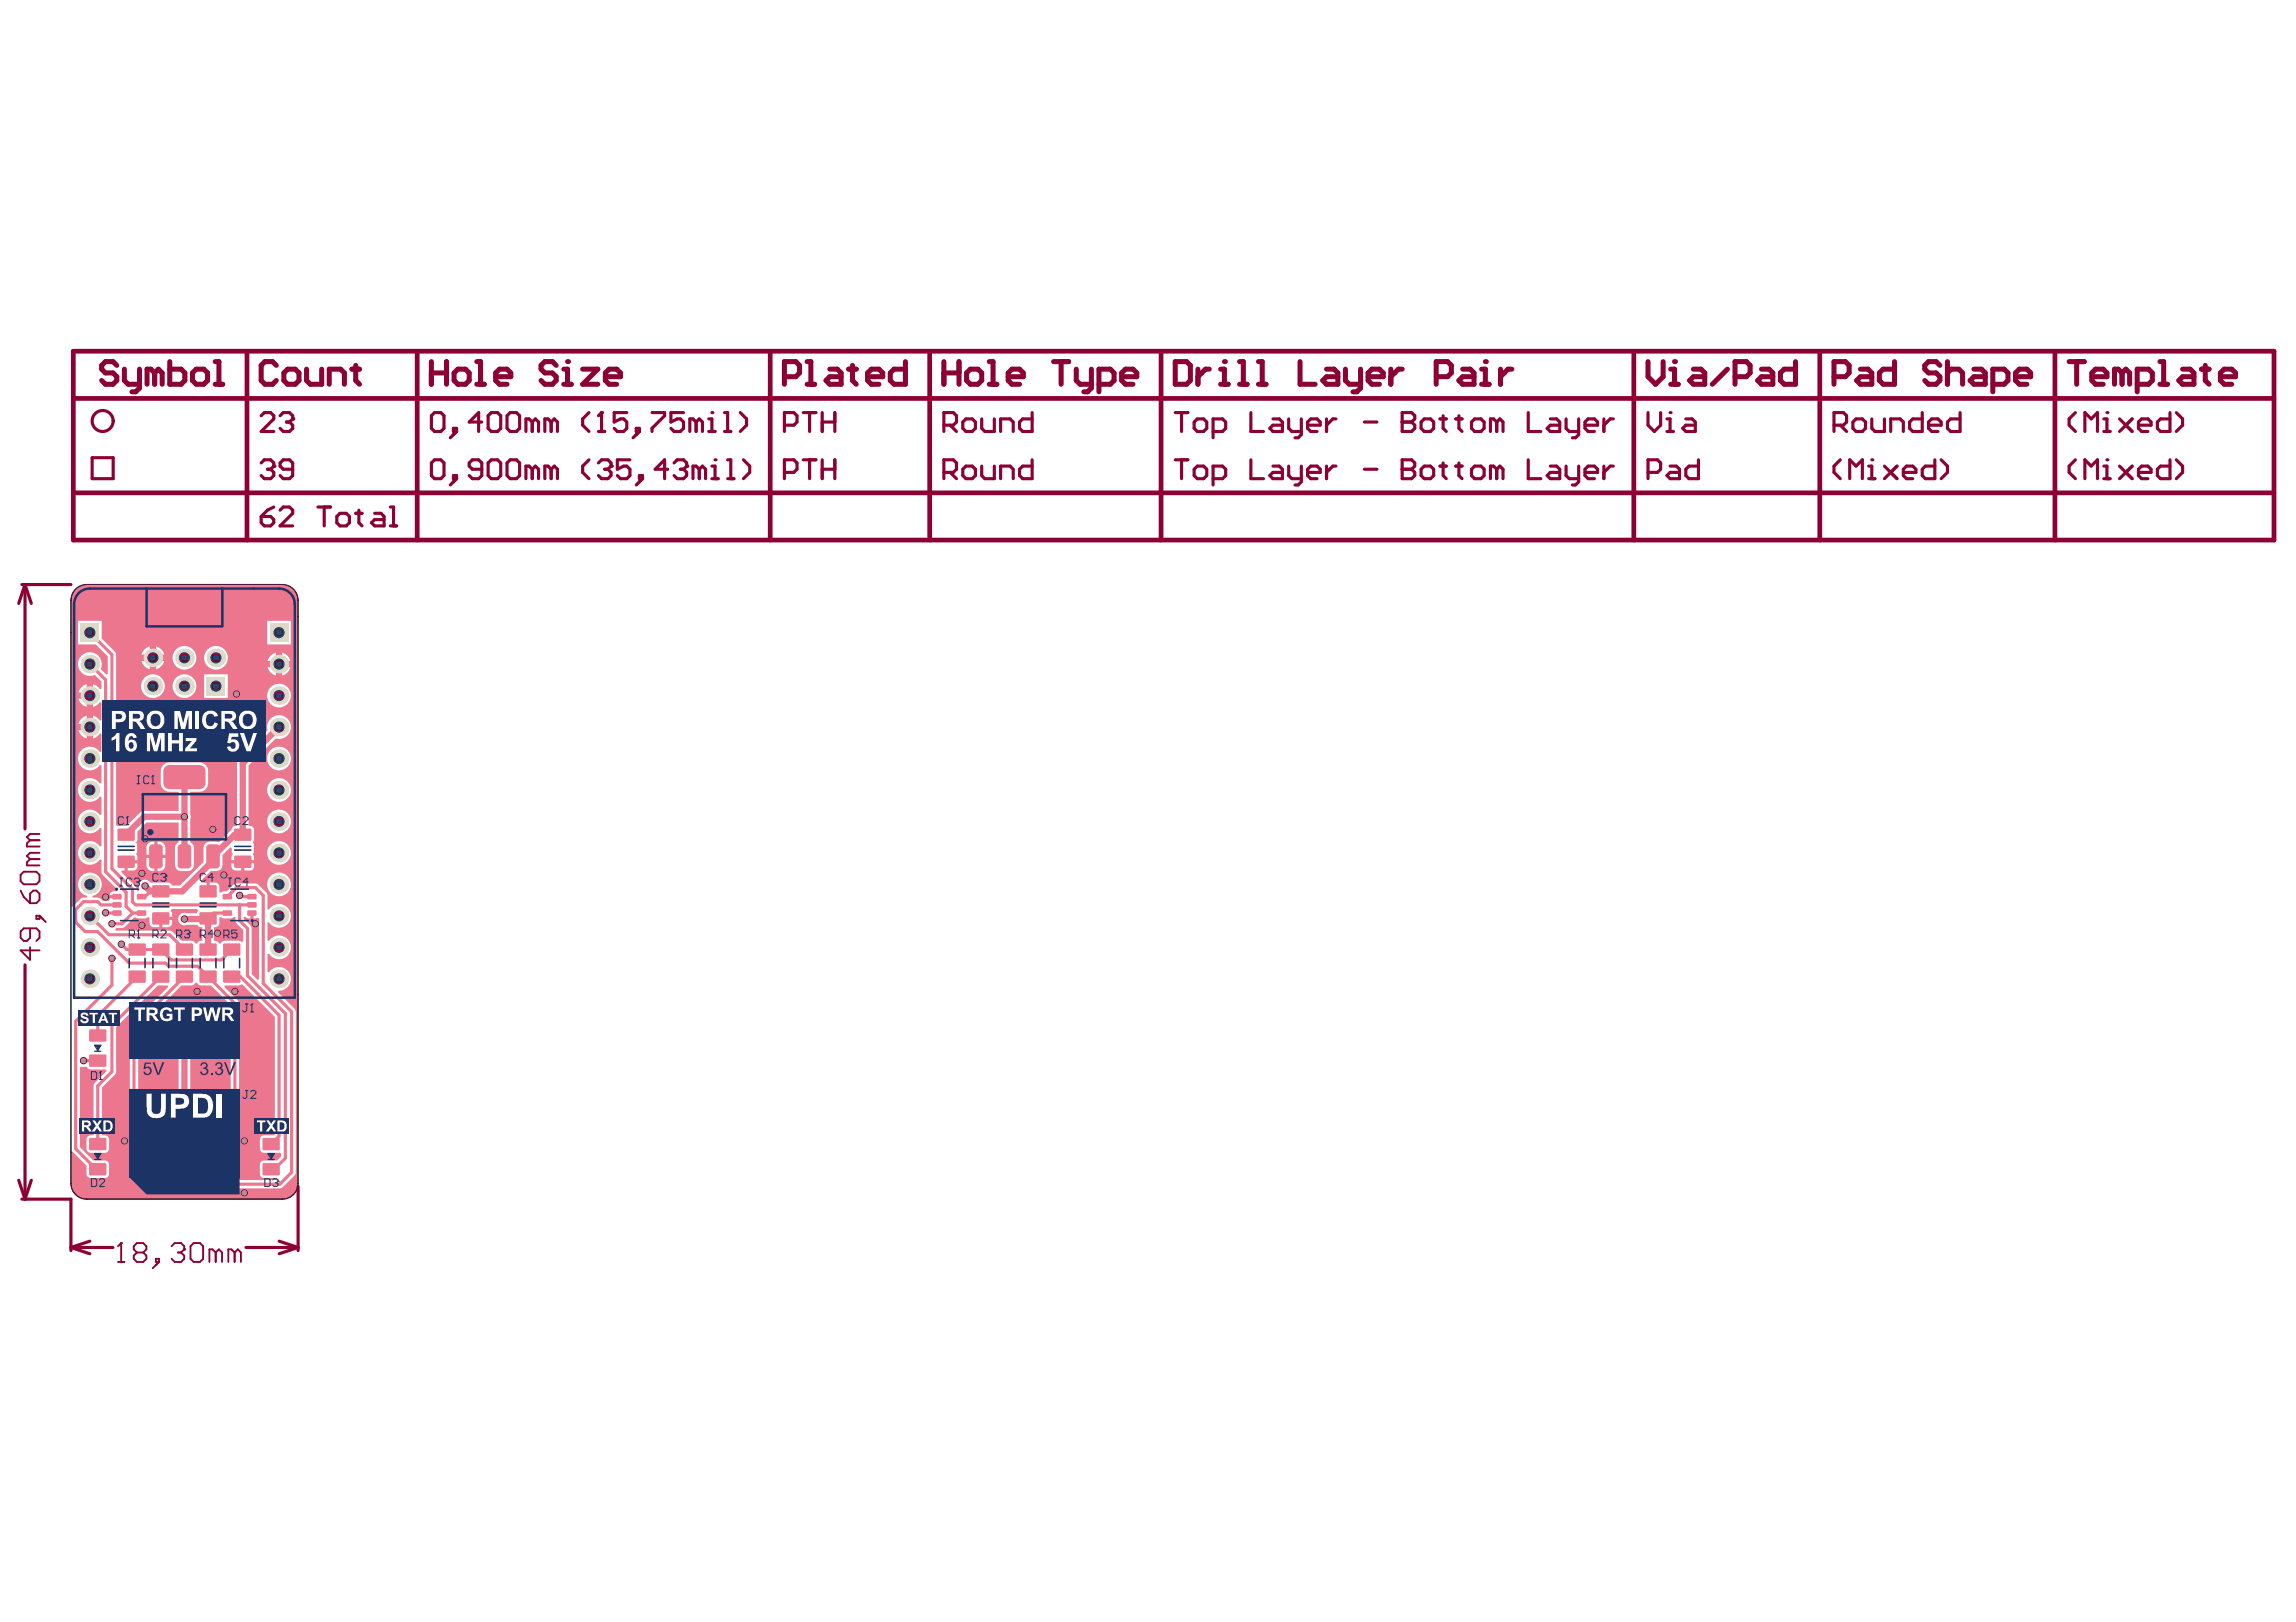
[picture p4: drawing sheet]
<svg xmlns="http://www.w3.org/2000/svg" width="297mm" height="210mm" viewBox="0 0 297 210" stroke-linecap="round" stroke-linejoin="round" font-family="sans-serif">
<g fill="#ec768e">
<path d="M31.5 118.7l.2-.1a.59 .59 0 0 0 .7 .3v-.7h.4v.7l.5-.1 .2 .1v7.8l-.2 .1-.7-.8-.1-6.1-1-1z"/>
<path d="M28.4 118.7h.2a1.72 1.72 0 0 0 1.4 .1l.3-.2 .2 .1v.6l1 1.1v1.4l-.2 .1-.4-.2h-1.8a.52 .52 0 0 0-.5 .4h-.3a.56 .56 0 0 0-.6-.4v-1.7a.58 .58 0 0 0 .7-.5z"/>
<path d="M29.1 127.5h1.8l.4-.1 4.3 4.2v15.2l-.1 .1h-1.3a.54 .54 0 0 0-.6 .6v1.2a.54 .54 0 0 0 .6 .5h2l.2 .1v.4l-.5 .5h-1.7a.54 .54 0 0 0-.6 .5v1.2a.54 .54 0 0 0 .6 .5h1.6l.1 .3h-6.7l-.1-.2a1.46 1.46 0 0 0 .2-1.6l1.5-1.4 .1-.4v-19.3l-.1-.3-1.8-1.8z"/>
<path d="M14.9 120.2l.2-.1 .9-.1 1.3-1.2 .2-.1a1.72 1.72 0 0 0 1.4 .1l.2-.1h.2v.8a.54 .54 0 0 0 .6 .5h.7v-1.1h.2v-.3h1.5v-.4l-.2-.4 .1-.2h3.3l.1 .2-.1 .4h-1.3a.82 .82 0 0 0-1.2 .7 .82 .82 0 0 0 1.2 .8h1.3a.59 .59 0 0 0 .7 .3v1.7a.59 .59 0 0 0-.7 .4h-.2a.52 .52 0 0 0-.5-.4h-1.3l-1.2-1.1-.4-.2h-6.9zM21 119.1v.9h.7a.54 .54 0 0 0 .6-.5v-.4z"/>
<path d="M9.6 76.5a2.05 2.05 0 0 1 1.4-.7h25.7h.4a2.02 2.02 0 0 1 1.4 2v75.5a2.03 2.03 0 0 1-2 1.9h-25.5a2.03 2.03 0 0 1-1.8-2.1v-4l.2-.1 1.8 1.8v1.1l.1 .4 .4 .1h1.9a.54 .54 0 0 0 .5-.5v-1.2l-.2-.4-.3-.1h-1.5l-1.8-1.8v-10.3l.2-.1 .7 .1 .1 .1 .4 .2h1.9l.2 .2-1.7 1.7v6.6h-.4a.54 .54 0 0 0-.5 .6v1.2l.1 .3 .4 .2h1.9a.54 .54 0 0 0 .5-.5v-1.5a.72 .72 0 0 0-.9-.3v-6.2l1.8-1.8v-6l5.4-5.4h1.3l.1 .2-4.8 4.8-.2 .4v16.4l1.5 1.5v2.2h3v-3h-2.3l-1.1-1.2v-15.7l5.6-5.6h1.3a.52 .52 0 0 0 .5-.3h.2l.1 .2 .4 .1h1.3l2.5 2.6v18.7l-1.2 1.3-.3-.1a1.53 1.53 0 0 0-1.7 .7l-.2-.1v-.9l-1.1-1.2 .1-.3a1.54 1.54 0 0 0-1.5-1.9 1.54 1.54 0 0 0-1.5 1.8 1.54 1.54 0 0 0 2.1 1.1l.9 .9v.5l-.2 .1-.2-.3a1.54 1.54 0 0 0-2.3 .1 1.54 1.54 0 0 0 .2 2.2 1.54 1.54 0 0 0 2.3-.4l.2 .1v.1a1.94 1.94 0 0 0 1 1.2l9.8 .1 .4-.2 1.6-1.7 .1-21-.2-.4-2.2-2.1 .1-.2a1.54 1.54 0 0 0 1.5-2.2 1.54 1.54 0 0 0-2.7-.2h-.2v-2.3l.2-.1 .2 .3a1.54 1.54 0 0 0 2.3-.1 1.54 1.54 0 0 0-.3-2.2 1.54 1.54 0 0 0-2.2 .4l-.2-.1v-2.3h.2l.2 .2a1.54 1.54 0 0 0 2.3-.1 1.54 1.54 0 0 0-.3-2.2 1.54 1.54 0 0 0-2.2 .4l-.2-.1v-1.9l-1.3-1.3h-2.9l-1.1 .9-.5 .1-.2 .1h-.2v-.8l-.2-.3-.4-.2h-.7v1.1h-.4v-1.1h-.6l-.1-.2 1.3-1.3h.7a.78 .78 0 0 0 .8-.8v-1.2l1-1h.2v.6l.1 .2-.2 .4v.4h3v-.4l-.2-.4 .1-.2v-1.1l-.1-.1 .2-.5v-1.2a.57 .57 0 0 0-.7-.5v-7.8l3.5-3.5a1.54 1.54 0 0 0 1.9-1.4 1.54 1.54 0 0 0-1.6-1.6 1.54 1.54 0 0 0-1.4 1.9l-3.9 4v8.4a.57 .57 0 0 0-.8 .5l-1.6 1.6a2.31 2.31 0 0 0-1.7 .2l-.3 .5v1.8l-3 3.1h-1.1l-.1-.2-.4-.2h-1.8a.73 .73 0 0 1-.8-.3 .81 .81 0 0 0-1 .2 .81 .81 0 0 0 0 1l-.1 .2h-.2l-.1-.1-.2-.5-1.8-1.9 .1-.1h.3v-1.2h.2v-.2h1.5v-.4l-.2-.4 .1-.2v-1.1l-.1-.1 .2-.5v-1l1.2-1.2h4.1v2.6l-.4 .4-.1 .3v2.2l.3 .6 .2 .2a2.04 2.04 0 0 0 1.8-.2l.2-.6v-2.2l-.1-.3-.4-.4v-3l.1-.3-.1-.3v-2.9a2.11 2.11 0 0 0 2-.4l.3-.5v-1.8a1.12 1.12 0 0 0-1.1-1.1h-4.2a1.12 1.12 0 0 0-.8 1.1v1.8a1.12 1.12 0 0 0 1.1 .9h1.2v2.4l-4.7 .1-2 1.9h-1.2l-.2-.1v-22.1l-.1-.4-1.7-1.7v-2.3h-3.1v3.1h2.3l1.5 1.5v2.3l-.1 .1-.8-.7 .1-.3a1.54 1.54 0 0 0-1.4-1.9 1.54 1.54 0 0 0-1.6 1.8 1.54 1.54 0 0 0 2.2 1.1l.8 .9v.9l-.2 .1-.5-.5-.4-.2v3l.4-.2 .5-.5 .2 .1v2.3l-.2 .1-.5-.5-.4-.2v3l.4-.2 .5-.5 .2 .1v2.3h-.2l-.2-.2a1.54 1.54 0 0 0-2.2 0 1.54 1.54 0 0 0 .2 2.3 1.54 1.54 0 0 0 2.2-.4l.2 .1v2.2l-.2 .1-.2-.3a1.54 1.54 0 0 0-2.2 .1 1.54 1.54 0 0 0 .2 2.3 1.54 1.54 0 0 0 2.2-.4h.2v2.3l-.2 .1-.2-.3a1.54 1.54 0 0 0-2.2 .1 1.54 1.54 0 0 0 .2 2.2 1.54 1.54 0 0 0 2.2-.4l.2 .1v2.3l-.2 .1-.2-.3a1.54 1.54 0 0 0-2.2 .1 1.54 1.54 0 0 0 .2 2.2 1.54 1.54 0 0 0 2.2-.4l.2 .1 .1 1.7 2 2.1v.2l-.7 .1-.2 .1-.1 .3h.9v.4h-.9l-.1 .4h-.8l-.4-.4h-.9v-.3a1.54 1.54 0 0 0 .9-2.3 1.54 1.54 0 0 0-2.5 0 1.54 1.54 0 0 0 .9 2.3v.3h-.7l-1.2 1.2-.2-.1v-39.5a1.95 1.95 0 0 1 .4-1.3zM34.6 80.3v3.1h3v-3.1zM20.2 83.6v1.1h1.1a1.54 1.54 0 0 0-1.1-1.1zM18.7 84l-.4 .7h1.1v-1.1zM36.5 84.5v1h1.1a1.54 1.54 0 0 0-1.1-1zM35 84.9l-.4 .6h1.1v-1zM20.2 85.5v1.1a1.54 1.54 0 0 0 1.1-1.1zM18.3 85.5a1.54 1.54 0 0 0 1.1 1.1v-1.1zM26.4 85.1a1.55 1.55 0 0 0 3.1 0 1.55 1.55 0 0 0-3.1 0zM22.3 85.1a1.55 1.55 0 0 0 3.1 0 1.55 1.55 0 0 0-3.1 0zM36.5 86.3v1.1a1.54 1.54 0 0 0 1.1-1.1zM34.6 86.3a1.54 1.54 0 0 0 1.1 1.1v-1.1zM10.5 88.9l-.4 .7h1.1v-1.1zM26.4 87.3v3h3.1v-3zM22.3 88.8a1.55 1.55 0 0 0 3.1 0 1.55 1.55 0 0 0-3.1 0zM18.2 88.8a1.55 1.55 0 0 0 3.1 0 1.55 1.55 0 0 0-3.1 0zM10.1 90.4a1.54 1.54 0 0 0 1.1 1.1v-1.1zM34.6 90a1.54 1.54 0 0 0 3 0 1.54 1.54 0 0 0-3 0zM10.5 93l-.4 .7h1.1v-1.1zM10.1 94.5a1.54 1.54 0 0 0 1.1 1.1v-1.1zM34.6 98.2a1.54 1.54 0 0 0 3 0 1.54 1.54 0 0 0-3 0zM34.6 102.2a1.54 1.54 0 0 0 3 0 1.54 1.54 0 0 0-3 0zM34.6 106.3a1.54 1.54 0 0 0 3 0 1.54 1.54 0 0 0-3 0zM20.4 108.9v1.7h1v-.9a.82 .82 0 0 0-1-.8zM19.2 109.2l-.3 .5v.9h1.1v-1.7l-.6 .1zM34.6 110.4a1.54 1.54 0 0 0 3 0 1.54 1.54 0 0 0-3 0zM31.6 111.7v1h.7a.54 .54 0 0 0 .6-.6v-.4zM29.9 111.7a.72 .72 0 0 0 .4 .9l.9 .1v-1zM16.5 111.7v1h.7a.54 .54 0 0 0 .6-.6v-.4zM20.4 111v1.7a.84 .84 0 0 0 1-.8v-.9zM18.9 111v.9a.82 .82 0 0 0 1.1 .8v-1.7zM34.6 114.5a1.54 1.54 0 0 0 3 0 1.54 1.54 0 0 0-3 0zM18.7 133.3v3h3v-3zM26.4 134.8a1.55 1.55 0 0 0 3.1 0 1.55 1.55 0 0 0-3.1 0zM22.8 133.7a1.54 1.54 0 0 0 .3 2.5v7.3l-2.9 2.9a1.54 1.54 0 0 0-2 1.3 1.54 1.54 0 0 0 1.7 1.7 1.54 1.54 0 0 0 1.4-2l3.3-3.3v-7.9a1.54 1.54 0 0 0 .5-2.3 1.54 1.54 0 0 0-2.3-.2zM28.3 146.4v1h1.1a1.53 1.53 0 0 0-1.1-1zM26.8 146.8l-.3 .6h1v-1zM28.3 148.3v1a1.53 1.53 0 0 0 1.1-1zM26.5 148.3a1.53 1.53 0 0 0 1 1v-1z"/>
</g>
<g fill="none" stroke="#ec768e" stroke-width=".41">
<path d="M11.6 81.9l2.9 2.8v27.7l2.6 2.7v1.6l.4 .4h15.1M11.6 85.9l2.1 2.1v24.8l2.6 2.7v1.8l.9 .9M11.6 118.5l2.5 2.5h7.8l2 1.9M13.7 118.1l1.4 .1M15.1 117.1h-2l-.5-.4h-1.8l-1 1v1.6l1.2 1.3h1.6l4.1 4h4.7l.4 .4h3.8l4.8 4.8v19.3l-2.5 2.4M17.2 118.2l-1.4 1.3h-1.3M17.2 118.2h1.1M19.5 115.3l-.7 .7h-.5M29.4 118.2h-1.8l-.7 .7M30 115.5l.6-.6h2.4l1.1 1v11.4l3.6 3.6v20.8l-1.5 1.5h-9.6l-.7-.7v-2.6l-2-2.1M30 115.5h.1M30 115.5l-.6 .5"/>
<path d="M31 117.1v2l1 1.1v6.1l4.9 4.9v18.7l-1.4 1.4h-.4M31 115.9l.2 .1h1.4M10.8 137.3h1.8M14.5 124v3.5l-4.7 4.7v16.5l2.6 2.6h.2M15.7 122.2l.7 .7h4.4l1.3 1.3h6.5l1.4-1.3M17.7 126.4l-5.1 5.1v2.5M20.8 126.4l-6.3 6.3v6l-1.9 1.8v7.6M23.9 126.4l-6.6 6.5v16.2l2.5 2.4M30 126.4h1.1l5 5v15.6l-1 1.1"/>
</g>
<path d="M36.1 94.1l-4.7 4.7v9.2h-1l-2.8 2.8v.6l-4 3.9h-4.1l-.7-.6M23.9 105.7h-5.3l-2.3 2.3M23.9 118.9h2.9h.1v4M23.9 100.6v10.2M23.9 134.8v9l-4.1 4" fill="none" stroke="#ec768e" stroke-width=".81"/>
<circle cx="31.6" cy="147.6" r=".48" fill="#dcd9c7"/>
<circle cx="31.6" cy="147.6" r=".32" fill="#a6968d"/>
<circle cx="16.1" cy="147.6" r=".48" fill="#dcd9c7"/>
<circle cx="16.1" cy="147.6" r=".32" fill="#a6968d"/>
<circle cx="30.6" cy="89.8" r=".48" fill="#dcd9c7"/>
<circle cx="30.6" cy="89.8" r=".32" fill="#a6968d"/>
<circle cx="23.9" cy="105.7" r=".48" fill="#dcd9c7"/>
<circle cx="23.9" cy="105.7" r=".32" fill="#a6968d"/>
<circle cx="23.9" cy="118.9" r=".48" fill="#dcd9c7"/>
<circle cx="23.9" cy="118.9" r=".32" fill="#a6968d"/>
<circle cx="15.7" cy="122.2" r=".48" fill="#dcd9c7"/>
<circle cx="15.7" cy="122.2" r=".32" fill="#a6968d"/>
<circle cx="18.8" cy="114.7" r=".48" fill="#dcd9c7"/>
<circle cx="18.8" cy="114.7" r=".32" fill="#a6968d"/>
<circle cx="10.8" cy="137.3" r=".48" fill="#dcd9c7"/>
<circle cx="10.8" cy="137.3" r=".32" fill="#a6968d"/>
<circle cx="14.5" cy="119.5" r=".48" fill="#dcd9c7"/>
<circle cx="14.5" cy="119.5" r=".32" fill="#a6968d"/>
<circle cx="33" cy="119.5" r=".48" fill="#dcd9c7"/>
<circle cx="33" cy="119.5" r=".32" fill="#a6968d"/>
<circle cx="31" cy="115.9" r=".48" fill="#dcd9c7"/>
<circle cx="31" cy="115.9" r=".32" fill="#a6968d"/>
<circle cx="18.4" cy="113" r=".48" fill="#dcd9c7"/>
<circle cx="18.4" cy="113" r=".32" fill="#a6968d"/>
<circle cx="29" cy="113.2" r=".48" fill="#dcd9c7"/>
<circle cx="29" cy="113.2" r=".32" fill="#a6968d"/>
<circle cx="25.5" cy="128.3" r=".48" fill="#dcd9c7"/>
<circle cx="25.5" cy="128.3" r=".32" fill="#a6968d"/>
<circle cx="18.4" cy="119.7" r=".48" fill="#dcd9c7"/>
<circle cx="18.4" cy="119.7" r=".32" fill="#a6968d"/>
<circle cx="13.7" cy="118.1" r=".48" fill="#dcd9c7"/>
<circle cx="13.7" cy="118.1" r=".32" fill="#a6968d"/>
<circle cx="13.7" cy="116.1" r=".48" fill="#dcd9c7"/>
<circle cx="13.7" cy="116.1" r=".32" fill="#a6968d"/>
<circle cx="30.4" cy="128.3" r=".48" fill="#dcd9c7"/>
<circle cx="30.4" cy="128.3" r=".32" fill="#a6968d"/>
<circle cx="28.1" cy="120.8" r=".48" fill="#dcd9c7"/>
<circle cx="28.1" cy="120.8" r=".32" fill="#a6968d"/>
<circle cx="27.5" cy="107.3" r=".48" fill="#dcd9c7"/>
<circle cx="27.5" cy="107.3" r=".32" fill="#a6968d"/>
<circle cx="18.8" cy="108.5" r=".48" fill="#dcd9c7"/>
<circle cx="18.8" cy="108.5" r=".32" fill="#a6968d"/>
<circle cx="14.5" cy="124" r=".48" fill="#dcd9c7"/>
<circle cx="14.5" cy="124" r=".32" fill="#a6968d"/>
<circle cx="31.6" cy="154.4" r=".48" fill="#dcd9c7"/>
<circle cx="31.6" cy="154.4" r=".32" fill="#a6968d"/>
<circle cx="19.8" cy="147.8" r="1.2" fill="#dcd9c7"/>
<circle cx="19.8" cy="147.9" r=".72" fill="#1f4769"/>
<path d="M18.6 150.3h2.4v2.4h-2.4z" fill-rule="evenodd" fill="#dcd9c7"/>
<circle cx="19.8" cy="151.5" r=".72" fill="#1f4769"/>
<path d="M19 133.6h2.4v2.4h-2.4z" fill-rule="evenodd" fill="#dcd9c7"/>
<circle cx="20.2" cy="134.8" r=".72" fill="#1f4769"/>
<circle cx="11.6" cy="118.5" r="1.2" fill="#dcd9c7"/>
<circle cx="11.6" cy="118.5" r=".72" fill="#1f4769"/>
<circle cx="11.6" cy="122.6" r="1.2" fill="#dcd9c7"/>
<circle cx="11.6" cy="122.6" r=".72" fill="#1f4769"/>
<circle cx="11.6" cy="106.3" r="1.2" fill="#dcd9c7"/>
<circle cx="11.6" cy="106.3" r=".72" fill="#1f4769"/>
<circle cx="11.6" cy="110.4" r="1.2" fill="#dcd9c7"/>
<circle cx="11.6" cy="110.4" r=".72" fill="#1f4769"/>
<circle cx="11.6" cy="90" r="1.2" fill="#dcd9c7"/>
<circle cx="11.6" cy="90" r=".72" fill="#1f4769"/>
<circle cx="11.6" cy="94.1" r="1.2" fill="#dcd9c7"/>
<circle cx="11.6" cy="94.1" r=".72" fill="#1f4769"/>
<circle cx="11.6" cy="98.2" r="1.2" fill="#dcd9c7"/>
<circle cx="11.6" cy="98.2" r=".72" fill="#1f4769"/>
<circle cx="19.8" cy="85.1" r="1.2" fill="#dcd9c7"/>
<circle cx="19.8" cy="85.1" r=".72" fill="#1f4769"/>
<circle cx="11.6" cy="85.9" r="1.2" fill="#dcd9c7"/>
<circle cx="11.6" cy="85.9" r=".72" fill="#1f4769"/>
<path d="M10.4 80.7h2.4v2.4h-2.4z" fill-rule="evenodd" fill="#dcd9c7"/>
<circle cx="11.6" cy="81.9" r=".72" fill="#1f4769"/>
<circle cx="27.9" cy="147.8" r="1.2" fill="#dcd9c7"/>
<circle cx="27.9" cy="147.9" r=".72" fill="#1f4769"/>
<circle cx="27.9" cy="151.5" r="1.2" fill="#dcd9c7"/>
<circle cx="27.9" cy="151.5" r=".72" fill="#1f4769"/>
<circle cx="23.9" cy="147.8" r="1.2" fill="#dcd9c7"/>
<circle cx="23.9" cy="147.9" r=".72" fill="#1f4769"/>
<circle cx="23.9" cy="151.5" r="1.2" fill="#dcd9c7"/>
<circle cx="23.9" cy="151.5" r=".72" fill="#1f4769"/>
<circle cx="27.9" cy="134.8" r="1.2" fill="#dcd9c7"/>
<circle cx="27.9" cy="134.8" r=".72" fill="#1f4769"/>
<circle cx="23.9" cy="134.8" r="1.2" fill="#dcd9c7"/>
<circle cx="23.9" cy="134.8" r=".72" fill="#1f4769"/>
<circle cx="23.9" cy="85.1" r="1.2" fill="#dcd9c7"/>
<circle cx="23.9" cy="85.1" r=".72" fill="#1f4769"/>
<circle cx="27.9" cy="85.1" r="1.2" fill="#dcd9c7"/>
<circle cx="27.9" cy="85.1" r=".72" fill="#1f4769"/>
<circle cx="19.8" cy="88.8" r="1.2" fill="#dcd9c7"/>
<circle cx="19.8" cy="88.8" r=".72" fill="#1f4769"/>
<circle cx="11.6" cy="126.7" r="1.2" fill="#dcd9c7"/>
<circle cx="11.6" cy="126.7" r=".72" fill="#1f4769"/>
<circle cx="11.6" cy="102.2" r="1.2" fill="#dcd9c7"/>
<circle cx="11.6" cy="102.2" r=".72" fill="#1f4769"/>
<circle cx="11.6" cy="114.5" r="1.2" fill="#dcd9c7"/>
<circle cx="11.6" cy="114.5" r=".72" fill="#1f4769"/>
<circle cx="23.9" cy="88.8" r="1.2" fill="#dcd9c7"/>
<circle cx="23.9" cy="88.8" r=".72" fill="#1f4769"/>
<path d="M26.7 87.6h2.4v2.4h-2.4z" fill-rule="evenodd" fill="#dcd9c7"/>
<circle cx="27.9" cy="88.8" r=".72" fill="#1f4769"/>
<circle cx="36.1" cy="118.5" r="1.2" fill="#dcd9c7"/>
<circle cx="36.1" cy="118.5" r=".72" fill="#1f4769"/>
<circle cx="36.1" cy="122.6" r="1.2" fill="#dcd9c7"/>
<circle cx="36.1" cy="122.6" r=".72" fill="#1f4769"/>
<circle cx="36.1" cy="106.3" r="1.2" fill="#dcd9c7"/>
<circle cx="36.1" cy="106.3" r=".72" fill="#1f4769"/>
<circle cx="36.1" cy="110.4" r="1.2" fill="#dcd9c7"/>
<circle cx="36.1" cy="110.4" r=".72" fill="#1f4769"/>
<circle cx="36.1" cy="90" r="1.2" fill="#dcd9c7"/>
<circle cx="36.1" cy="90" r=".72" fill="#1f4769"/>
<circle cx="36.1" cy="94.1" r="1.2" fill="#dcd9c7"/>
<circle cx="36.1" cy="94.1" r=".72" fill="#1f4769"/>
<circle cx="36.1" cy="98.2" r="1.2" fill="#dcd9c7"/>
<circle cx="36.1" cy="98.2" r=".72" fill="#1f4769"/>
<circle cx="36.1" cy="85.9" r="1.2" fill="#dcd9c7"/>
<circle cx="36.1" cy="85.9" r=".72" fill="#1f4769"/>
<path d="M34.9 80.7h2.4v2.4h-2.4z" fill-rule="evenodd" fill="#dcd9c7"/>
<circle cx="36.1" cy="81.9" r=".72" fill="#1f4769"/>
<circle cx="36.1" cy="126.7" r="1.2" fill="#dcd9c7"/>
<circle cx="36.1" cy="126.7" r=".72" fill="#1f4769"/>
<circle cx="36.1" cy="102.2" r="1.2" fill="#dcd9c7"/>
<circle cx="36.1" cy="102.2" r=".72" fill="#1f4769"/>
<circle cx="36.1" cy="114.5" r="1.2" fill="#dcd9c7"/>
<circle cx="36.1" cy="114.5" r=".72" fill="#1f4769"/>
<g fill="#ec768e">
<path d="M11.5 136.7l.2-.2h1.9l.2 .2v1.2l-.2 .2h-1.9l-.2-.2z" fill-rule="evenodd"/>
<path d="M11.5 133.4l.2-.2h1.9l.2 .2v1.2l-.2 .2h-1.9l-.2-.2z" fill-rule="evenodd"/>
<path d="M14.5 116.9l.2-.2h.9l.1 .2v.4l-.1 .2h-.9l-.2-.2z" fill-rule="evenodd"/>
<path d="M14.5 118l.2-.2h.9l.1 .2v.3l-.1 .2h-.9l-.2-.2z" fill-rule="evenodd"/>
<path d="M17.7 118l.2-.2h.8l.2 .2v.3l-.2 .2h-.8l-.2-.2z" fill-rule="evenodd"/>
<path d="M28.8 118l.2-.2h.8l.2 .2v.3l-.2 .2h-.8l-.2-.2z" fill-rule="evenodd"/>
<path d="M32 116.9l.2-.2h.8l.2 .2v.4l-.2 .2h-.8l-.2-.2z" fill-rule="evenodd"/>
<path d="M32 118l.2-.2h.8l.2 .2v.3l-.2 .2h-.8l-.2-.2z" fill-rule="evenodd"/>
<path d="M11.5 150.7l.2-.2h1.9l.2 .2v1.2l-.2 .2h-1.9l-.2-.2z" fill-rule="evenodd"/>
<path d="M11.5 147.5l.2-.2h1.9l.2 .2v1.2l-.2 .2h-1.9l-.2-.2z" fill-rule="evenodd"/>
<path d="M14.5 115.9l.2-.2h.9l.1 .2v.3l-.1 .2h-.9l-.2-.2z" fill-rule="evenodd"/>
<path d="M17.7 115.9l.2-.2h.8l.2 .2v.3l-.2 .2h-.8l-.2-.2z" fill-rule="evenodd"/>
<path d="M28.8 115.9l.2-.2h.8l.2 .2v.3l-.2 .2h-.8l-.2-.2z" fill-rule="evenodd"/>
<path d="M32 115.9l.2-.2h.8l.2 .2v.3l-.2 .2h-.8l-.2-.2z" fill-rule="evenodd"/>
<path d="M34 150.7l.2-.2h1.8l.2 .2v1.2l-.2 .2h-1.8l-.2-.2z" fill-rule="evenodd"/>
<path d="M34 147.5l.2-.2h1.8l.2 .2v1.2l-.2 .2h-1.8l-.2-.2z" fill-rule="evenodd"/>
<path d="M16.6 125.8l.2-.2h1.9l.2 .2v1.2l-.2 .2h-1.9l-.2-.2z" fill-rule="evenodd"/>
<path d="M19.7 125.8l.2-.2h1.8l.2 .2v1.2l-.2 .2h-1.8l-.2-.2z" fill-rule="evenodd"/>
<path d="M15.2 110.9l.2-.2h1.8l.2 .2v1.2l-.2 .2h-1.8l-.2-.2z" fill-rule="evenodd"/>
<path d="M15.2 107.4l.2-.2h1.8l.2 .2v1.2l-.2 .2h-1.8l-.2-.2z" fill-rule="evenodd"/>
<path d="M28.9 125.8l.2-.2h1.8l.2 .2v1.2l-.2 .2h-1.8l-.2-.2z" fill-rule="evenodd"/>
<path d="M25.8 125.8l.2-.2h1.8l.2 .2v1.2l-.2 .2h-1.8l-.2-.2z" fill-rule="evenodd"/>
<path d="M22.7 125.8l.2-.2h1.9l.2 .2v1.2l-.2 .2h-1.9l-.2-.2z" fill-rule="evenodd"/>
<path d="M30.3 110.9l.2-.2h1.8l.2 .2v1.2l-.2 .2h-1.8l-.2-.2z" fill-rule="evenodd"/>
<path d="M30.3 107.4l.2-.2h1.8l.2 .2v1.2l-.2 .2h-1.8l-.2-.2z" fill-rule="evenodd"/>
<path d="M19.7 114.7l.2-.2h1.8l.2 .2v1.2l-.2 .2h-1.8l-.2-.2z" fill-rule="evenodd"/>
<path d="M19.7 118.2l.2-.2h1.8l.2 .2v1.3l-.2 .2h-1.8l-.2-.2z" fill-rule="evenodd"/>
<path d="M16.6 122.3l.2-.2h1.9l.2 .2v1.2l-.2 .2h-1.9l-.2-.2z" fill-rule="evenodd"/>
<path d="M19.7 122.3l.2-.2h1.8l.2 .2v1.2l-.2 .2h-1.8l-.2-.2z" fill-rule="evenodd"/>
<path d="M19.3 109.7l.4-.4h.9l.5 .4v2.2l-.5 .5h-.9l-.4-.5z" fill-rule="evenodd"/>
<path d="M28.9 122.3l.2-.2h1.8l.2 .2v1.2l-.2 .2h-1.8l-.2-.2z" fill-rule="evenodd"/>
<path d="M25.8 122.3l.2-.2h1.8l.2 .2v1.2l-.2 .2h-1.8l-.2-.2z" fill-rule="evenodd"/>
<path d="M22.7 122.3l.2-.2h1.9l.2 .2v1.2l-.2 .2h-1.9l-.2-.2z" fill-rule="evenodd"/>
<path d="M25.8 114.7l.2-.2h1.8l.2 .2v1.2l-.2 .2h-1.8l-.2-.2z" fill-rule="evenodd"/>
<path d="M25.8 118.2l.2-.2h1.8l.2 .2v1.3l-.2 .2h-1.8l-.2-.2z" fill-rule="evenodd"/>
<path d="M23 109.7l.4-.4h.9l.4 .4v2.2l-.4 .5h-.9l-.4-.5z" fill-rule="evenodd"/>
<path d="M26.7 109.7l.4-.4h.9l.4 .4v2.2l-.4 .5h-.9l-.4-.5z" fill-rule="evenodd"/>
<path d="M21.1 99.8l.8-.8h3.9l.8 .8v1.5l-.8 .8h-3.9l-.8-.8z" fill-rule="evenodd"/>
</g>
<g fill="#ec768e">
<path d="M13.6 136.5v.2zM13.6 136.5l.2 .2h-.2z"/>
<path d="M11.5 136.7h.2zM11.6 136.5h.1v.2h-.2z"/>
<path d="M11.7 137.9v.2zM11.5 137.9h.2v.2z"/>
<path d="M13.6 137.9h.2zM13.6 137.9h.2l-.2 .2z"/>
<path d="M13.6 133.2v.2zM13.6 133.2l.2 .2h-.2z"/>
<path d="M11.5 133.4h.2zM11.6 133.3l.1-.1v.2h-.2z"/>
<path d="M11.7 134.6v.2zM11.5 134.6h.2v.2z"/>
<path d="M13.6 134.6h.2zM13.6 134.6h.2l-.2 .2z"/>
<path d="M15.6 117.3h.1zM15.6 117.3h.1l-.1 .2z"/>
<path d="M15.6 116.7v.2zM15.6 116.7l.1 .2h-.1z"/>
<path d="M14.5 116.9h.2zM14.6 116.8l.1-.1v.2h-.2z"/>
<path d="M14.7 117.3v.2zM14.5 117.3h.2v.2z"/>
<path d="M15.6 118.3h.1zM15.6 118.3h.1l-.1 .2z"/>
<path d="M15.6 117.8v.2zM15.6 117.8l.1 .2h-.1z"/>
<path d="M14.5 118h.2zM14.6 117.8h.1v.2h-.2z"/>
<path d="M14.7 118.3v.2zM14.5 118.3h.2v.2z"/>
<path d="M18.7 118.3h.2zM18.7 118.3h.2l-.2 .2z"/>
<path d="M18.7 117.8v.2zM18.7 117.8l.2 .2h-.2z"/>
<path d="M17.7 118h.2zM17.8 117.8h.1v.2h-.2z"/>
<path d="M17.9 118.3v.2zM17.7 118.3h.2v.2z"/>
<path d="M28.8 118h.2zM28.9 117.8h.1v.2h-.2z"/>
<path d="M29 118.3v.2zM28.8 118.3h.2v.2z"/>
<path d="M29.8 118.3h.2zM29.8 118.3h.2l-.2 .2z"/>
<path d="M29.8 117.8v.2zM29.8 117.8l.2 .2h-.2z"/>
<path d="M32 116.9h.2zM32 116.8l.2-.1v.2h-.2z"/>
<path d="M32.2 117.3v.2zM32 117.3h.2v.2z"/>
<path d="M33 117.3h.2zM33 117.3h.2l-.2 .2z"/>
<path d="M33 116.7v.2zM33 116.7l.2 .2h-.2z"/>
<path d="M32 118h.2zM32 117.8h.2v.2h-.2z"/>
<path d="M32.2 118.3v.2zM32 118.3h.2v.2z"/>
<path d="M33 118.3h.2zM33 118.3h.2l-.2 .2z"/>
<path d="M33 117.8v.2zM33 117.8l.2 .2h-.2z"/>
<path d="M13.6 150.5v.2zM13.6 150.5l.2 .2h-.2z"/>
<path d="M11.5 150.7h.2zM11.6 150.6l.1-.1v.2h-.2z"/>
<path d="M11.7 151.9v.2zM11.5 151.9h.2v.2z"/>
<path d="M13.6 151.9h.2zM13.6 151.9h.2l-.2 .2z"/>
<path d="M13.6 147.3v.2zM13.6 147.3l.2 .2h-.2z"/>
<path d="M11.5 147.5h.2zM11.6 147.3h.1v.2h-.2z"/>
<path d="M11.7 148.7v.2zM11.5 148.7h.2v.2z"/>
<path d="M13.6 148.7h.2zM13.6 148.7h.2l-.2 .2z"/>
<path d="M15.6 116.2h.1zM15.6 116.2h.1l-.1 .2z"/>
<path d="M15.6 115.7v.2zM15.6 115.7l.1 .2h-.1z"/>
<path d="M14.5 115.9h.2zM14.6 115.7h.1v.2h-.2z"/>
<path d="M14.7 116.2v.2zM14.5 116.2h.2v.2z"/>
<path d="M18.7 116.2h.2zM18.7 116.2h.2l-.2 .2z"/>
<path d="M18.7 115.7v.2zM18.7 115.7l.2 .2h-.2z"/>
<path d="M17.7 115.9h.2zM17.8 115.7h.1v.2h-.2z"/>
<path d="M17.9 116.2v.2zM17.7 116.2h.2v.2z"/>
<path d="M28.8 115.9h.2zM28.9 115.7h.1v.2h-.2z"/>
<path d="M29 116.2v.2zM28.8 116.2h.2v.2z"/>
<path d="M29.8 116.2h.2zM29.8 116.2h.2l-.2 .2z"/>
<path d="M29.8 115.7v.2zM29.8 115.7l.2 .2h-.2z"/>
<path d="M32 115.9h.2zM32 115.7h.2v.2h-.2z"/>
<path d="M32.2 116.2v.2zM32 116.2h.2v.2z"/>
<path d="M33 116.2h.2zM33 116.2h.2l-.2 .2z"/>
<path d="M33 115.7v.2zM33 115.7l.2 .2h-.2z"/>
<path d="M36 150.5v.2zM36 150.5l.2 .2h-.2z"/>
<path d="M34 150.7h.2zM34 150.6l.2-.1v.2h-.2z"/>
<path d="M34.2 151.9v.2zM34 151.9h.2v.2z"/>
<path d="M36 151.9h.2zM36 151.9h.2l-.2 .2z"/>
<path d="M36 147.3v.2zM36 147.3l.2 .2h-.2z"/>
<path d="M34 147.5h.2zM34 147.3h.2v.2h-.2z"/>
<path d="M34.2 148.7v.2zM34 148.7h.2v.2z"/>
<path d="M36 148.7h.2zM36 148.7h.2l-.2 .2z"/>
<path d="M18.7 125.6v.2zM18.7 125.6l.2 .2h-.2z"/>
<path d="M16.6 125.8h.2zM16.7 125.6h.1v.2h-.2z"/>
<path d="M16.8 127v.2zM16.6 127h.2v.2z"/>
<path d="M18.7 127h.2zM18.7 127h.2l-.2 .2z"/>
<path d="M21.7 125.6v.2zM21.7 125.6l.2 .2h-.2z"/>
<path d="M19.7 125.8h.2zM19.7 125.6h.2v.2h-.2z"/>
<path d="M19.9 127v.2zM19.7 127h.2v.2z"/>
<path d="M21.7 127h.2zM21.7 127h.2l-.2 .2z"/>
<path d="M15.4 112.1v.2zM15.2 112.1h.2v.2z"/>
<path d="M17.2 112.1h.2zM17.2 112.1h.2l-.2 .2z"/>
<path d="M17.2 110.7v.2zM17.2 110.7l.2 .2h-.2z"/>
<path d="M15.2 110.9h.2zM15.3 110.8l.1-.1v.2h-.2z"/>
<path d="M15.4 108.6v.2zM15.2 108.6h.2v.2z"/>
<path d="M17.2 108.6h.2zM17.2 108.6h.2l-.2 .2z"/>
<path d="M17.2 107.2v.2zM17.2 107.2l.2 .2h-.2z"/>
<path d="M15.2 107.4h.2zM15.3 107.3l.1-.1v.2h-.2z"/>
<path d="M30.9 125.6v.2zM30.9 125.6l.2 .2h-.2z"/>
<path d="M28.9 125.8h.2zM28.9 125.6h.2v.2h-.2z"/>
<path d="M29.1 127v.2zM28.9 127h.2v.2z"/>
<path d="M30.9 127h.2zM30.9 127h.2l-.2 .2z"/>
<path d="M26 127v.2zM25.8 127h.2v.2z"/>
<path d="M27.8 127h.2zM27.8 127h.2l-.2 .2z"/>
<path d="M27.8 125.6v.2zM27.8 125.6l.2 .2h-.2z"/>
<path d="M25.8 125.8h.2zM25.9 125.6h.1v.2h-.2z"/>
<path d="M24.8 125.6v.2zM24.8 125.6l.2 .2h-.2z"/>
<path d="M22.7 125.8h.2zM22.8 125.6h.1v.2h-.2z"/>
<path d="M22.9 127v.2zM22.7 127h.2v.2z"/>
<path d="M24.8 127h.2zM24.8 127h.2l-.2 .2z"/>
<path d="M30.5 112.1v.2zM30.3 112.1h.2v.2z"/>
<path d="M32.3 112.1h.2zM32.3 112.1h.2l-.2 .2z"/>
<path d="M32.3 110.7v.2zM32.3 110.7l.2 .2h-.2z"/>
<path d="M30.3 110.9h.2zM30.3 110.8l.2-.1v.2h-.2z"/>
<path d="M30.5 108.6v.2zM30.3 108.6h.2v.2z"/>
<path d="M32.3 108.6h.2zM32.3 108.6h.2l-.2 .2z"/>
<path d="M32.3 107.2v.2zM32.3 107.2l.2 .2h-.2z"/>
<path d="M30.3 107.4h.2zM30.3 107.3l.2-.1v.2h-.2z"/>
<path d="M19.9 115.9v.2zM19.7 115.9h.2v.2z"/>
<path d="M21.7 115.9h.2zM21.7 115.9h.2l-.2 .2z"/>
<path d="M21.7 114.5v.2zM21.7 114.5l.2 .2h-.2z"/>
<path d="M19.7 114.7h.2zM19.7 114.6l.2-.1v.2h-.2z"/>
<path d="M19.9 119.5v.2zM19.7 119.5h.2v.2z"/>
<path d="M21.7 119.5h.2zM21.7 119.5h.2l-.2 .2z"/>
<path d="M21.7 118v.2zM21.7 118l.2 .2h-.2z"/>
<path d="M19.7 118.2h.2zM19.7 118.1l.2-.1v.2h-.2z"/>
<path d="M18.7 122.1v.2zM18.7 122.1l.2 .2h-.2z"/>
<path d="M16.6 122.3h.2zM16.7 122.1h.1v.2h-.2z"/>
<path d="M16.8 123.5v.2zM16.6 123.5h.2v.2z"/>
<path d="M18.7 123.5h.2zM18.7 123.5h.2l-.2 .2z"/>
<path d="M21.7 122.1v.2zM21.7 122.1l.2 .2h-.2z"/>
<path d="M19.7 122.3h.2zM19.7 122.1h.2v.2h-.2z"/>
<path d="M19.9 123.5v.2zM19.7 123.5h.2v.2z"/>
<path d="M21.7 123.5h.2zM21.7 123.5h.2l-.2 .2z"/>
<path d="M20.6 109.3v.4zM20.6 109.3h.2l.3 .4h-.5z"/>
<path d="M19.3 109.7h.4zM19.3 109.5l.4-.2v.4h-.4z"/>
<path d="M19.7 111.9v.5zM19.3 111.9h.4v.5l-.4-.2z"/>
<path d="M20.6 111.9h.5zM20.6 111.9h.5l-.3 .4-.2 .1z"/>
<path d="M30.9 122.1v.2zM30.9 122.1l.2 .2h-.2z"/>
<path d="M28.9 122.3h.2zM28.9 122.1h.2v.2h-.2z"/>
<path d="M29.1 123.5v.2zM28.9 123.5h.2v.2z"/>
<path d="M30.9 123.5h.2zM30.9 123.5h.2l-.2 .2z"/>
<path d="M26 123.5v.2zM25.8 123.5h.2v.2z"/>
<path d="M27.8 123.5h.2zM27.8 123.5h.2l-.2 .2z"/>
<path d="M27.8 122.1v.2zM27.8 122.1l.2 .2h-.2z"/>
<path d="M25.8 122.3h.2zM25.9 122.1h.1v.2h-.2z"/>
<path d="M24.8 122.1v.2zM24.8 122.1l.2 .2h-.2z"/>
<path d="M22.7 122.3h.2zM22.8 122.1h.1v.2h-.2z"/>
<path d="M22.9 123.5v.2zM22.7 123.5h.2v.2z"/>
<path d="M24.8 123.5h.2zM24.8 123.5h.2l-.2 .2z"/>
<path d="M27.8 114.5v.2zM27.8 114.5l.2 .2h-.2z"/>
<path d="M25.8 114.7h.2zM25.9 114.6l.1-.1v.2h-.2z"/>
<path d="M26 115.9v.2zM25.8 115.9h.2v.2z"/>
<path d="M27.8 115.9h.2zM27.8 115.9h.2l-.2 .2z"/>
<path d="M27.8 118v.2zM27.8 118l.2 .2h-.2z"/>
<path d="M25.8 118.2h.2zM25.9 118.1l.1-.1v.2h-.2z"/>
<path d="M26 119.5v.2zM25.8 119.5h.2v.2z"/>
<path d="M27.8 119.5h.2zM27.8 119.5h.2l-.2 .2z"/>
<path d="M24.3 109.3v.4zM24.3 109.3h.2l.2 .4h-.4z"/>
<path d="M23 109.7h.4zM23 109.5l.4-.2v.4h-.4z"/>
<path d="M23.4 111.9v.5zM23 111.9h.4v.5l-.4-.2z"/>
<path d="M24.3 111.9h.4zM24.3 111.9h.4l-.2 .4-.2 .1z"/>
<path d="M28 109.3v.4zM28 109.3h.2l.2 .4h-.4z"/>
<path d="M26.7 109.7h.4zM26.7 109.5l.4-.2v.4h-.4z"/>
<path d="M27.1 111.9v.5zM26.7 111.9h.4v.5l-.4-.2z"/>
<path d="M28 111.9h.4zM28 111.9h.4l-.2 .4-.2 .1z"/>
<path d="M25.8 99v.8zM25.8 99a.78 .78 0 0 1 .8 .8h-.8z"/>
<path d="M21.1 99.8h.8zM21.4 99.2l.5-.2v.8h-.8z"/>
<path d="M21.9 101.3v.8zM21.1 101.3h.8v.8a.78 .78 0 0 1-.8-.8z"/>
<path d="M25.8 101.3h.8zM25.8 101.3h.8a.78 .78 0 0 1-.8 .8z"/>
</g>
<g fill="none" stroke="#8d0034" stroke-width=".13">
<path d="M11.2 81.5h.8v.8h-.8zM11.2 85.5h.8v.8h-.8zM11.2 89.6h.8v.8h-.8zM11.2 93.7h.8v.8h-.8zM11.2 97.8h.8v.8h-.8zM19.4 84.7h.8v.8h-.8zM19.4 88.4h.8v.8h-.8zM23.5 84.7h.8v.8h-.8zM23.5 88.4h.8v.8h-.8zM27.5 84.7h.8v.8h-.8zM27.5 88.4h.8v.8h-.8zM35.7 97.8h.8v.8h-.8z"/>
<path d="M35.7 93.7h.8v.8h-.8zM35.7 89.6h.8v.8h-.8zM35.7 85.5h.8v.8h-.8zM35.7 81.5h.8v.8h-.8zM11.2 101.8h.8v.8h-.8zM11.2 105.9h.8v.8h-.8zM11.2 110h.8v.8h-.8zM11.2 114h.8v.9h-.8zM11.2 118.1h.8v.8h-.8zM35.7 118.1h.8v.8h-.8zM35.7 114h.8v.9h-.8zM35.7 110h.8v.8h-.8z"/>
<path d="M35.7 105.9h.8v.8h-.8zM35.7 101.8h.8v.8h-.8zM11.2 122.2h.8v.8h-.8zM11.2 126.3h.8v.8h-.8zM19.8 134.4h.8v.8h-.8zM23.5 134.4h.8v.8h-.8zM27.5 134.4h.8v.8h-.8zM35.7 126.3h.8v.8h-.8zM35.7 122.2h.8v.8h-.8zM19.4 151.1h.8v.8h-.8zM19.4 147.4h.8v.9h-.8zM23.5 151.1h.8v.8h-.8z"/>
<path d="M23.5 147.4h.8v.9h-.8zM27.5 151.1h.8v.8h-.8zM27.5 147.4h.8v.9h-.8z"/>
</g>
<g fill="none" stroke="#8d0034" stroke-width=".41">
<path d="M11.9 59.2h2.7v2.7h-2.7zM33.8 53.8l.4-.4h.8l.4 .4v.4l-1.6 1.6h1.6M36.2 53.8l.4-.4h.9l.4 .4v.4M101.5 55h1.2l.4-.4v-.8l-.4-.4h-1.2v2.4M103.9 53.4h1.7M103.9 59.5h1.7M104.7 53.4v2.4M104.7 59.5v2.4M106.4 53.4v2.4M106.4 59.5v2.4M106.4 54.6h1.6M108 53.4v2.4"/>
<path d="M108 59.5v2.4M2.8 75.6h6.4M3.2 75.6l.9 2.5M3.2 75.6l-.8 2.5M3.2 75.6v31.7M33.8 66.8h1.2l.4 .4v.4l-.4 .5h-.8l-.4-.5zM35.4 65.6l-.8 .4-.8 .8M36.2 66l.4-.4h.9l.4 .4v.4l-1.7 1.7h1.7M41.1 65.6h1.7M41.9 65.6v2.5M43.6 66.8l.4-.4h.8l.4 .4v.8l-.4 .5h-.8l-.4-.5zM46 66.4h.8"/>
<path d="M46.4 66v1.6l.4 .5M48.5 66.4h.8l.4 .4v1.3h-1.2l-.4-.5 .4-.4h1.2M50.5 68.1h.8M50.5 65.6h.4v2.5M101.5 61.1h1.2l.4-.4v-.8l-.4-.4h-1.2v2.4M106.4 60.7h1.6M3.2 124.9v30.3M2.4 152.7l.8 2.5M2.8 155.2h6.4v6.6M4.1 152.7l-.9 2.5M38.6 153.6v8.2M9.2 161.4l2.4 .8"/>
<path d="M9.2 161.4h5.4M11.6 160.6l-2.4 .8M31.8 161.4h6.8M36.1 160.6l2.5 .8M38.6 161.4l-2.5 .8"/>
</g>
<path d="M9.5 45.5h284.7v24.4h-284.7zM9.5 51.6h284.7M32 45.5v24.4M54 45.5v24.4M99.6 45.5v24.4M120.3 45.5v24.4M150.2 45.5v24.4M211.4 45.5v24.4M235.4 45.5v24.4M265.9 45.5v24.4M9.5 63.8h284.7" fill="none" stroke="#8d0034" stroke-width=".61"/>
<g fill="none" stroke="#8d0034" stroke-width=".24">
<path d="M2.7 113.2l.4-.4h1.6l.4 .4v.8l-.4 .4h-1.6l-.4-.4zM2.7 115.3l.4 .8 .8 .8M3.9 115.7l.4-.4h.4l.4 .4v.8l-.4 .4h-.8zM3.9 111.2l-.4 .4v.4h1.6M3.9 108.7l-.4 .4v.5h1.6M3.9 111.2h1.2M3.9 108.7h1.2M4.7 118.5h.4v.4h-.4zM5.1 118.5l.8 .8M5.1 110.4h-1.2l-.4 .4 .4 .4M5.1 107.9h-1.2l-.4 .4 .4 .4M3.9 122.6v1.6l-1.2-1.2h2.4"/>
<path d="M3.9 120.1v1.3l-.4 .4h-.4l-.4-.4v-.9l.4-.4h1.6l.4 .4v.9l-.4 .4"/>
</g>
<circle cx="37.9" cy="54.2" r=".2" fill="#8d0034"/>
<path d="M37.1 54.6h.4M37.5 54.6l.4 .4v.4l-.4 .4h-.9l-.4-.4M37.9 54.2l-.4 .4M213.2 53.4v1.6l.8 .8 .8-.8v-1.6M215.7 55.8h.8M215.7 54.2h.4v1.6" fill="none" stroke="#8d0034" stroke-width=".41"/>
<circle cx="216.1" cy="53.4" r=".2" fill="#8d0034"/>
<path d="M218.1 54.2h.8l.4 .4v1.2h-1.2l-.4-.4 .4-.4h1.2M268.5 53.4l-.8 .8v.8l.8 .8M269.7 55.8v-2.4l.8 .8 .9-.8v2.4M272.2 54.2h.4v1.6M272.2 55.8h.8" fill="none" stroke="#8d0034" stroke-width=".41"/>
<circle cx="272.6" cy="53.4" r=".2" fill="#8d0034"/>
<path d="M33.8 59.9l.4-.4h.8l.4 .4v.4M274.2 54.2l1.6 1.6M275.8 54.2l-1.6 1.6M276.7 55h1.6v-.4l-.4-.4h-.8l-.4 .4v.8l.4 .4h.8M280.7 53.4v2.4h-1.2l-.4-.4v-.8l.4-.4h1.2M281.6 53.4l.8 .8v.8l-.8 .8" fill="none" stroke="#8d0034" stroke-width=".41"/>
<circle cx="35.4" cy="60.3" r=".2" fill="#8d0034"/>
<path d="M34.6 60.7h.4M35 60.7l.4 .4v.4l-.4 .4h-.8l-.4-.4M35.4 60.3l-.4 .4M37.9 60.7h-1.3l-.4-.4v-.4l.4-.4h.9l.4 .4v1.6l-.4 .4h-.9l-.4-.4" fill="none" stroke="#8d0034" stroke-width=".41"/>
<g fill="none" stroke="#8d0034" stroke-width=".65">
<path d="M35.7 47.3l-.4-.5h-1l-.5 .5v1.9l.5 .5h1l.4-.5M36.7 48.3l.5-.5h1l.5 .5v.9l-.5 .5h-1l-.5-.5zM39.7 47.8v1.4l.4 .5h1.5v-1.9M42.6 49.7v-1.9h1.5l.5 .5v1.4M45.5 47.8h1M46 47.3v1.9l.5 .5M55.8 46.8v2.9M55.8 48.3h2M57.8 46.8v2.9M58.7 48.3l.5-.5h1l.5 .5v.9l-.5 .5h-1l-.5-.5zM61.7 46.8h.5v2.9M61.7 49.7h1"/>
<path d="M64.1 48.8h2v-.5l-.5-.5h-1l-.5 .5v.9l.5 .5h1M72 47.3l-.5-.5h-1l-.5 .5v.5l.5 .5h1l.5 .5v.4l-.5 .5h-1l-.5-.5M72.9 49.7h1M72.9 47.8h.5v1.9"/>
</g>
<circle cx="73.4" cy="46.8" r=".33" fill="#8d0034"/>
<g fill="none" stroke="#8d0034" stroke-width=".65">
<path d="M75.4 47.8h1.9l-1.9 1.9h1.9M78.3 48.8h2v-.5l-.5-.5h-1l-.5 .5v.9l.5 .5h1M101.5 48.8h1.4l.5-.5v-1l-.5-.5h-1.4v2.9M104.4 49.7h1M104.4 46.8h.5v2.9M107.3 47.8h1l.5 .5v1.4h-1.5l-.4-.5 .4-.4h1.5M109.8 47.8h1M110.3 47.3v1.9l.5 .5M112.2 48.8h2v-.5l-.5-.5h-1l-.5 .5v.9l.5 .5h1M117.1 46.8v2.9h-1.4l-.5-.5v-.9l.5-.5h1.4M213.2 46.8v2l1 .9 1-.9v-2M216.1 47.8h.5v1.9"/>
<path d="M216.1 49.7h1"/>
</g>
<path d="M219.7 59.5v2.4h-1.2l-.4-.4v-.8l.4-.4h1.2M213.2 61.1h1.2l.4-.4v-.8l-.4-.4h-1.2v2.4M216.1 60.3h.8l.4 .4v1.2h-1.2l-.4-.4 .4-.4h1.2" fill="none" stroke="#8d0034" stroke-width=".41"/>
<circle cx="216.6" cy="46.8" r=".33" fill="#8d0034"/>
<path d="M219.1 47.8h1l.4 .5v1.4h-1.4l-.5-.5 .5-.4h1.4M223.5 47.8l-2 1.9M224.5 48.8h1.4l.5-.5v-1l-.5-.5h-1.4v2.9M227.9 47.8h1l.5 .5v1.4h-1.5l-.5-.5 .5-.4h1.5M232.3 46.8v2.9h-1.5l-.5-.5v-.9l.5-.5h1.5" fill="none" stroke="#8d0034" stroke-width=".65"/>
<path d="M268.5 59.5l-.8 .8v.8l.8 .8M269.7 61.9v-2.4l.8 .8 .9-.8v2.4M272.2 61.9h.8M272.2 60.3h.4v1.6" fill="none" stroke="#8d0034" stroke-width=".41"/>
<circle cx="272.6" cy="59.5" r=".2" fill="#8d0034"/>
<g fill="none" stroke="#8d0034" stroke-width=".41">
<path d="M55.8 53.8l.4-.4h.8l.4 .4v1.6l-.4 .4h-.8l-.4-.4zM58.7 55.4h.4v.4h-.4zM59.1 55.8l-.8 .9M62.3 54.6h-1.6l1.2-1.2v2.4M63.1 53.8l.5-.4h.8l.4 .4v1.6l-.4 .4h-.8l-.5-.4zM65.6 53.8l.4-.4h.8l.4 .4v1.6l-.4 .4h-.8l-.4-.4zM68.9 54.6l-.5-.4h-.4v1.6M68.9 54.6v1.2M68.9 54.6l.4-.4 .4 .4v1.2M71.3 54.6l-.4-.4h-.4v1.6M71.3 54.6v1.2M71.3 54.6l.4-.4 .4 .4v1.2"/>
<path d="M76.2 53.4l-.8 .8v.8l.8 .8M77.4 55.8h.8M77.8 53.4v2.4M280.7 59.5v2.4h-1.2l-.4-.4v-.8l.4-.4h1.2M281.6 59.5l.8 .8v.8l-.8 .8M274.2 60.3l1.6 1.6M275.8 60.3l-1.6 1.6M276.7 61.1h1.6v-.4l-.4-.4h-.8l-.4 .4v.8l.4 .4h.8"/>
</g>
<g fill="none" stroke="#8d0034" stroke-width=".24">
<path d="M15.3 163.3h.8M15.7 160.9h.1M15.7 160.9v2.4M15.7 160.9l-.4 .4M17.7 162.1l-.4 .4v.4l.4 .4h.8l.4-.4v-.4l-.4-.4M17.7 162.1l-.4-.4v-.4l.4-.4h.8l.4 .4v.4l-.4 .4M17.7 162.1h.8M20.2 162.9h.4v.4h-.4zM20.6 163.3l-.8 .8M22.2 161.3l.4-.4h.8l.4 .4v.4M23 162.1h.4M23.4 162.1l.4 .4v.4l-.4 .4h-.8l-.4-.4"/>
<path d="M23.8 161.7h.1M23.8 161.7l-.4 .4M24.6 161.3l.5-.4h.8l.4 .4v1.6l-.4 .4h-.8l-.5-.4zM27.9 162.1l-.4-.4h-.4v1.6M27.9 162.1v1.2M27.9 162.1l.4-.4 .4 .4v1.2M30.4 162.1l-.5-.4h-.4v1.6M30.4 162.1v1.2M30.4 162.1l.4-.4 .4 .4v1.2"/>
</g>
<circle cx="77.8" cy="53.4" r=".2" fill="#8d0034"/>
<path d="M77.8 53.4l-.4 .4M81.1 53.4h-1.6v1.2l.8-.4h.4l.4 .4v.8l-.4 .4h-.8l-.4-.4M82.3 55.4h.4v.4h-.4zM82.7 55.8l-.8 .9M84.4 53.4h1.6v.4l-1.6 1.6v.4M88.4 53.4h-1.6v1.2l.8-.4h.4l.4 .4v.8l-.4 .4h-.8l-.4-.4M90.1 54.6l-.4-.4h-.5v1.6M90.1 54.6v1.2M90.1 54.6l.4-.4 .4 .4v1.2M91.7 54.2h.4v1.6M91.7 55.8h.8" fill="none" stroke="#8d0034" stroke-width=".41"/>
<circle cx="92.1" cy="53.4" r=".2" fill="#8d0034"/>
<g fill="none" stroke="#8d0034" stroke-width=".41">
<path d="M93.7 55.8h.8M93.7 53.4h.4v2.4M95.8 53.4l.8 .8v.8l-.8 .8M122.1 55h1.2l.4-.4v-.8l-.4-.4h-1.2v2.4M122.9 55l.8 .8M124.6 54.6l.4-.4h.8l.4 .4v.8l-.4 .4h-.8l-.4-.4zM127 54.2v1.2l.4 .4h1.2v-1.6M129.5 55.8v-1.6h1.2l.4 .4v1.2M133.5 53.4v2.4h-1.2l-.4-.4v-.8l.4-.4h1.2M152 53.4h1.7M152.9 53.4v2.4M154.5 54.6l.4-.4h.8l.4 .4v.8l-.4 .4h-.8l-.4-.4z"/>
<path d="M156.9 55.8h1.3l.4-.4v-.8l-.4-.4h-1.3v2.5M161.8 53.4v2.4h1.7M164.7 54.2h.8l.4 .4v1.2h-1.2l-.4-.4 .4-.4h1.2M166.7 54.2v1.2l.4 .4h1.3M168.4 54.2v2l-.5 .5h-.4M169.2 55h1.6v-.4l-.4-.4h-.8l-.4 .4v.8l.4 .4h.8M171.6 54.2v1.6M172.8 54.2h-.4l-.8 .8M176.5 54.6h1.6M181.4 53.4v2.4h1.2l.4-.4v-.4l-.4-.4h-1.2"/>
</g>
<circle cx="181.4" cy="54.6" r=".2" fill="#8d0034"/>
<g fill="none" stroke="#8d0034" stroke-width=".41">
<path d="M55.8 59.9l.4-.4h.8l.4 .4v1.6l-.4 .4h-.8l-.4-.4zM63.1 59.9l.5-.4h.8l.4 .4v1.6l-.4 .4h-.8l-.5-.4zM65.6 59.9l.4-.4h.8l.4 .4v1.6l-.4 .4h-.8l-.4-.4zM76.2 59.5l-.8 .8v.8l.8 .8M77.4 59.9l.4-.4h.8l.5 .4v.4M181.4 53.4h1.2l.4 .4v.4l-.4 .4h-1.2M183.8 54.6l.5-.4h.8l.4 .4v.8l-.4 .4h-.8l-.5-.4zM186.3 54.2h.8M186.7 53.8v1.6l.4 .4M188.3 54.2h.8M188.7 53.8v1.6l.4 .4M190.4 54.6l.4-.4h.8l.4 .4v.8l-.4 .4h-.8l-.4-.4z"/>
<path d="M193.6 54.6l-.4-.4h-.4v1.6M193.6 54.6v1.2M193.6 54.6l.4-.4 .4 .4v1.2M197.7 53.4v2.4h1.6M200.6 54.2h.8l.4 .4v1.2h-1.2l-.4-.4 .4-.4h1.2M202.6 54.2v1.2l.4 .4h1.2M204.2 54.2v2l-.4 .5h-.4M205.1 55h1.6v-.4l-.4-.4h-.8l-.4 .4v.8l.4 .4h.8M207.5 54.2v1.6M208.7 54.2h-.4l-.8 .8M237.3 55h1.2l.4-.4v-.8l-.4-.4h-1.2v2.4M238.1 55l.8 .8"/>
<path d="M239.7 54.6l.4-.4h.8l.4 .4v.8l-.4 .4h-.8l-.4-.4zM242.2 54.2v1.2l.4 .4h1.2v-1.6M244.6 55.8v-1.6h1.2l.4 .4v1.2M248.7 53.4v2.4h-1.2l-.4-.4v-.8l.4-.4h1.2M249.5 55h1.6v-.4l-.4-.4h-.8l-.4 .4v.8l.4 .4h.8M253.6 53.4v2.4h-1.2l-.5-.4v-.8l.5-.4h1.2M58.7 61.5h.4v.4h-.4zM59.1 61.9l-.8 .9M62.3 60.7h-1.2l-.4-.4v-.4l.4-.4h.8l.4 .4v1.6l-.4 .4h-.8l-.4-.4M68.9 60.7l-.5-.4h-.4v1.6M68.9 60.7v1.2M68.9 60.7l.4-.4 .4 .4v1.2"/>
<path d="M71.3 60.7l-.4-.4h-.4v1.6M71.3 60.7v1.2M71.3 60.7l.4-.4 .4 .4v1.2"/>
</g>
<path d="M15.1 47.3l-.5-.5h-1l-.4 .5v.5l.4 .5h1l.5 .5v.4l-.5 .5h-1l-.4-.5M16.1 47.8v1.4l.5 .5h1.4M18 47.8v2.4l-.4 .5h-.5M20 48.3l.5-.5 .5 .5v1.4M20 48.3l-.5-.5h-.5v1.9M20 48.3v1.4M22 46.8v2.9h1.4l.5-.5v-.9l-.5-.5h-1.4M24.9 48.3l.5-.5h1l.5 .5v.9l-.5 .5h-1l-.5-.5zM27.8 46.8h.5v2.9M27.8 49.7h1" fill="none" stroke="#8d0034" stroke-width=".65"/>
<circle cx="79.1" cy="60.3" r=".2" fill="#8d0034"/>
<path d="M81.5 59.5h-1.6v1.2l.8-.4h.4l.4 .4v.8l-.4 .4h-.8l-.4-.4M87.2 59.9l.4-.4h.8l.4 .4v.4M78.2 60.7h.4M78.6 60.7l.5 .4v.4l-.5 .4h-.8l-.4-.4M79.1 60.3l-.5 .4M82.7 61.5h.4v.4h-.4zM83.1 61.9l-.8 .9M86.4 60.7h-1.6l1.2-1.2v2.4" fill="none" stroke="#8d0034" stroke-width=".41"/>
<circle cx="88.8" cy="60.3" r=".2" fill="#8d0034"/>
<path d="M88 60.7h.4M88.4 60.7l.4 .4v.4l-.4 .4h-.8l-.4-.4M88.8 60.3l-.4 .4M90.5 60.7l-.4-.4h-.4v1.6M90.5 60.7v1.2M90.5 60.7l.4-.4 .4 .4v1.2M92.1 61.9h.8M92.1 60.3h.4v1.6" fill="none" stroke="#8d0034" stroke-width=".41"/>
<circle cx="92.5" cy="59.5" r=".2" fill="#8d0034"/>
<g fill="none" stroke="#8d0034" stroke-width=".41">
<path d="M94.1 59.5h.4v2.4M96.2 59.5l.8 .8v.8l-.8 .8M133.5 59.5v2.4h-1.2l-.4-.4v-.8l.4-.4h1.2M152 59.5h1.7M152.9 59.5v2.4M161.8 59.5v2.4h1.7M181.4 59.5v2.4h1.2l.4-.4v-.4l-.4-.4h-1.2M94.1 61.9h.9M122.1 61.1h1.2l.4-.4v-.8l-.4-.4h-1.2v2.4M122.9 61.1l.8 .8M124.6 60.7l.4-.4h.8l.4 .4v.8l-.4 .4h-.8l-.4-.4zM127 60.3v1.2l.4 .4h1.2v-1.6"/>
<path d="M129.5 61.9v-1.6h1.2l.4 .4v1.2M154.5 60.7l.4-.4h.8l.4 .4v.8l-.4 .4h-.8l-.4-.4zM156.9 61.9h1.3l.4-.4v-.8l-.4-.4h-1.3v2.5M164.7 60.3h.8l.4 .4v1.2h-1.2l-.4-.4 .4-.4h1.2M166.7 60.3v1.2l.4 .4h1.3M168.4 60.3v2.1l-.5 .4h-.4M169.2 61.1h1.6v-.4l-.4-.4h-.8l-.4 .4v.8l.4 .4h.8M171.6 60.3v1.6M172.8 60.3h-.4l-.8 .8M176.5 60.7h1.6"/>
</g>
<g fill="none" stroke="#8d0034" stroke-width=".65">
<path d="M122.1 46.8v2.9M122.1 48.3h2M124.1 46.8v2.9M125 48.3l.5-.5h1l.5 .5v.9l-.5 .5h-1l-.5-.5zM128 49.7h1M128 46.8h.5v2.9M130.4 48.8h2v-.5l-.5-.5h-1l-.5 .5v.9l.5 .5h1M136.3 46.8h2M137.3 46.8v2.9M139.2 47.8v1.4l.5 .5h1.5M141.2 47.8v2.4l-.5 .5h-.5M142.2 49.7h1.4l.5-.5v-.9l-.5-.5h-1.4v2.9"/>
<path d="M145.1 48.8h2v-.5l-.5-.5h-1l-.5 .5v.9l.5 .5h1"/>
</g>
<circle cx="181.4" cy="60.7" r=".2" fill="#8d0034"/>
<g fill="none" stroke="#8d0034" stroke-width=".41">
<path d="M181.4 59.5h1.2l.4 .4v.4l-.4 .4h-1.2M186.7 59.9v1.6l.4 .4M188.7 59.9v1.6l.4 .4M197.7 59.5v2.4h1.6M183.8 60.7l.5-.4h.8l.4 .4v.8l-.4 .4h-.8l-.5-.4zM186.3 60.3h.8M188.3 60.3h.8M190.4 60.7l.4-.4h.8l.4 .4v.8l-.4 .4h-.8l-.4-.4zM193.6 60.7l-.4-.4h-.4v1.6M193.6 60.7v1.2M193.6 60.7l.4-.4 .4 .4v1.2M200.6 60.3h.8l.4 .4v1.2h-1.2l-.4-.4 .4-.4h1.2"/>
<path d="M202.6 60.3v1.2l.4 .4h1.2M204.2 60.3v2.1l-.4 .4h-.4M205.1 61.1h1.6v-.4l-.4-.4h-.8l-.4 .4v.8l.4 .4h.8M207.5 60.3v1.6M208.7 60.3h-.4l-.8 .8"/>
</g>
<path d="M152 46.8h1.5l.5 .5v1.9l-.5 .5h-1.5zM155 47.8v1.9M156.4 47.8h-.4l-1 1M157.9 49.7h1M157.9 47.8h.5v1.9" fill="none" stroke="#8d0034" stroke-width=".65"/>
<circle cx="158.4" cy="46.8" r=".33" fill="#8d0034"/>
<g fill="none" stroke="#8d0034" stroke-width=".65">
<path d="M160.4 49.7h.9M160.4 46.8h.5v2.9M162.8 49.7h1M162.8 46.8h.5v2.9M168.2 46.8v2.9h1.9M171.6 47.8h1l.5 .5v1.4h-1.5l-.5-.5 .5-.4h1.5M174.1 47.8v1.4l.5 .5h1.4M176 47.8v2.4l-.5 .5h-.5M177 48.8h2v-.5l-.5-.5h-1l-.5 .5v.9l.5 .5h1M179.9 47.8v1.9M181.4 47.8h-.5l-1 1M185.8 48.8h1.5l.5-.5v-1l-.5-.5h-1.5v2.9"/>
<path d="M189.2 47.8h1l.5 .5v1.4h-1.5l-.5-.5 .5-.4h1.5M191.7 49.7h1M191.7 47.8h.5v1.9"/>
</g>
<circle cx="192.2" cy="46.8" r=".33" fill="#8d0034"/>
<path d="M194.1 47.8v1.9M195.6 47.8h-.5l-1 1" fill="none" stroke="#8d0034" stroke-width=".65"/>
<path d="M238.1 59.5l-.8 .8v.8l.8 .8M239.3 61.9v-2.4l.8 .8 .8-.8v2.4M241.8 61.9h.8M241.8 60.3h.4v1.6" fill="none" stroke="#8d0034" stroke-width=".41"/>
<circle cx="242.2" cy="59.5" r=".2" fill="#8d0034"/>
<g fill="none" stroke="#8d0034" stroke-width=".41">
<path d="M250.3 59.5v2.4h-1.2l-.4-.4v-.8l.4-.4h1.2M251.1 59.5l.8 .8v.8l-.8 .8M243.8 60.3l1.6 1.6M245.4 60.3l-1.6 1.6M246.2 61.1h1.7v-.4l-.4-.4h-.9l-.4 .4v.8l.4 .4h.9"/>
<circle cx="13.3" cy="54.5" r="1.36"/>
</g>
<g fill="none" stroke="#8d0034" stroke-width=".65">
<path d="M237.3 48.8h1.4l.5-.5v-1l-.5-.5h-1.4v2.9M240.7 47.8h1l.5 .5v1.4h-1.5l-.5-.5 .5-.4h1.5M245.1 46.8v2.9h-1.5l-.5-.5v-.9l.5-.5h1.5M251 47.3l-.5-.5h-1l-.5 .5v.5l.5 .5h1l.5 .5v.4l-.5 .5h-1l-.5-.5M251.9 48.3l.5-.5h1l.5 .5v1.4M251.9 46.8v2.9M255.4 47.8h.9l.5 .5v1.4h-1.4l-.5-.5 .5-.4h1.4M257.8 49.7h1.5l.5-.5v-.9l-.5-.5h-1.5v2.9M260.8 48.8h1.9v-.5l-.5-.5h-1l-.4 .5v.9l.4 .5h1M267.7 46.8h1.9M268.7 46.8v2.9M270.6 48.8h2v-.5l-.5-.5h-1l-.5 .5v.9l.5 .5h1"/>
<path d="M274.5 48.3l-.5-.5h-.4v1.9M274.5 48.3v1.4M274.5 48.3l.5-.5 .5 .5v1.4M276.5 49.7h1.5l.5-.5v-.9l-.5-.5h-1.5v2.9M279.4 46.8h.5v2.9M279.4 49.7h1M282.4 47.8h.9l.5 .5v1.4h-1.4l-.5-.5 .5-.4h1.4M284.8 47.8h1M285.3 47.3v1.9l.5 .5M287.3 48.8h1.9v-.5l-.5-.5h-1l-.4 .5v.9l.4 .5h1"/>
</g>
<g fill="none" stroke="#8d0034" stroke-width=".13">
<circle cx="30.6" cy="89.8" r=".41"/>
<circle cx="13.7" cy="118.1" r=".41"/>
<circle cx="13.7" cy="116.1" r=".41"/>
<circle cx="14.5" cy="119.5" r=".41"/>
<circle cx="18.4" cy="113" r=".41"/>
<circle cx="18.4" cy="119.7" r=".41"/>
<circle cx="18.8" cy="108.5" r=".41"/>
<circle cx="18.8" cy="114.7" r=".41"/>
<circle cx="23.9" cy="105.7" r=".41"/>
<circle cx="23.9" cy="118.9" r=".41"/>
<circle cx="27.5" cy="107.3" r=".41"/>
<circle cx="29" cy="113.2" r=".41"/>
<circle cx="31" cy="115.9" r=".41"/>
<circle cx="33" cy="119.5" r=".41"/>
<circle cx="10.8" cy="137.3" r=".41"/>
<circle cx="14.5" cy="124" r=".41"/>
<circle cx="15.7" cy="122.2" r=".41"/>
<circle cx="25.5" cy="128.3" r=".41"/>
<circle cx="28.1" cy="120.8" r=".41"/>
<circle cx="30.4" cy="128.3" r=".41"/>
<circle cx="16.1" cy="147.6" r=".41"/>
<circle cx="31.6" cy="154.4" r=".41"/>
<circle cx="31.6" cy="147.6" r=".41"/>
</g>
<path d="M9.8 76.2l.4-.3 .5-.2 .5-.1h25.3a2.04 2.04 0 0 1 2.1 2.1v75.4a2.04 2.04 0 0 1-2.1 2.1h-25.3a2.04 2.04 0 0 1-2-2.1v-75.4l.1-.6 .2-.4z" fill="none" stroke="#000" stroke-width=".16"/>
<path d="M16.7 152.3h14.3v2.3h-12z" fill="#1b3365"/>
<g fill="none" stroke="#1b3365" stroke-width=".16">
<path d="M12.2 136h.9M12.2 135.3h.9l-.5 .7zM12.4 135.3l.3 .5M12.6 135.4h.4M12.6 135.3l.1 .3M12.8 135.4l-.1 .1M12.2 150h.9M12.2 149.3h.9l-.5 .7zM12.4 149.3l.3 .5M12.6 149.4h.4M12.6 149.4l.1 .2M12.8 149.4l-.1 .2"/>
<path d="M34.7 150h.8M34.7 149.3h.8l-.4 .7zM34.8 149.3l.4 .5M35 149.4h.4M35 149.4l.2 .2M35.3 149.4l-.1 .2"/>
</g>
<g fill="none" stroke="#1b3365" stroke-width=".2">
<path d="M15.3 109.5h2.1M15.3 110h2.1M15.6 119.1h2.3M15.6 115.1h2.3M19.8 116.9h2M19.8 117.3h2M25.9 116.9h2.1M25.9 117.3h2.1M29.9 119.1h2.2M29.9 115.1h2.2M30.4 109.5h2.1M30.4 110h2.1"/>
<path d="M16.7 124v1.2M18.8 124v1.2M19.8 124v1.2M21.8 124v1.2M22.8 124v1.2M24.9 124v1.2M25.9 124v1.2M27.9 124v1.2M29 124v1.2M31 124v1.2"/>
</g>
<path d="M17.7 132.8h12.3v4.1h-12.3zM17.7 145.6h12.3v8.2h-11.4l-.9-.9z" fill="none" stroke="#1b3365" stroke-width=".33"/>
<path d="M9.6 78.2v50.9h28.5v-50.9M11.6 76.2h24.5M19 76.2v4.9h9.8v-4.9M18.5 102.8h10.7v5.8h-10.7z" fill="none" stroke="#1b3365" stroke-width=".32"/>
<g fill="none" stroke="#1b3365" stroke-width=".13">
<path d="M15.5 113.6h.3M15.5 114.7h.3M15.7 113.6v1.1M16 105.9l-.2-.2h-.3l-.2 .2v.6l.2 .2h.3l.2-.2M16.3 106.7h.4M16.5 105.7h.1M16.5 105.7v1M16.5 105.7l-.2 .2M17 113.8l-.1-.2h-.4l-.2 .2v.7l.2 .2h.4l.1-.2M17.4 113.8l.1-.2h.4l.1 .2v.2M17.7 114.1h.2M17.7 100.4h.4"/>
<path d="M17.7 101.4h.4M17.9 114.1l.1 .2v.2l-.1 .2h-.4l-.1-.2M17.9 100.4v1M18 114h.1M18 114l-.1 .1M19.3 100.6l-.2-.2h-.3l-.2 .2v.6l.2 .2h.3l.2-.2M19.6 101.4h.4M19.8 100.4h.1M19.8 100.4v1M19.8 100.4l-.2 .2M20.5 113.2l-.2-.2h-.3l-.2 .2v.7l.2 .1h.3l.2-.1M20.8 113.2l.2-.2h.3l.2 .2v.2"/>
<path d="M21.1 113.5h.2M21.3 113.5l.2 .2v.2l-.2 .1h-.3l-.2-.1M21.5 113.4h.1M21.5 113.4l-.2 .1M26.6 113.2l-.2-.2h-.3l-.2 .2v.7l.2 .1h.3l.2-.1M27.6 113.5h-.7l.5-.5v1M29.6 113.6h.3M29.6 114.7h.3M29.7 113.6v1.1M31.1 113.8l-.2-.2h-.3l-.2 .2v.7l.2 .2h.3l.2-.2M32.1 114.1h-.7l.6-.5v1.1M11.8 138.7h.5l.2 .2v.6l-.2 .2h-.5z"/>
<path d="M12.8 139.7h.4M13 138.7h.1M13 138.7v1M13 138.7l-.2 .2M16.7 121h.5l.2-.1v-.4l-.2-.1h-.5v1M17.1 121l.3 .4M17.7 121.4h.4M17.9 120.4h.1M17.9 120.4v1M17.9 120.4l-.2 .1M19.8 121h.5l.2-.1v-.4l-.2-.1h-.5v1M20.1 121l.4 .4"/>
<path d="M20.8 120.5l.2-.1h.3l.2 .1v.2l-.7 .7h.7M22.8 121h.6l.1-.1v-.4l-.1-.1h-.6v1M23.2 121l.3 .4M23.9 120.5l.1-.1h.4l.1 .1v.2M24.2 120.9h.2M24.4 120.9l.1 .1v.2l-.1 .2h-.4l-.1-.2M24.5 120.7h.1M24.5 120.7l-.1 .2M25.9 121h.5l.2-.1v-.4l-.2-.1h-.5v1M26.2 121l.4 .4M27.6 120.9h-.7l.5-.5v1M29 121h.5l.1-.1v-.4l-.1-.1h-.5v1"/>
<path d="M29.3 121l.3 .4M30.7 120.4h-.7v.5l.3-.2h.2l.2 .2v.3l-.2 .2h-.4l-.1-.2M31.7 129.9h.4M31.9 129.9v.9l-.2 .1h-.1l-.2-.1M32.4 130.9h.4M32.6 129.9h.1M32.6 129.9v1M32.6 129.9l-.2 .2M11.8 152.5h.5l.2 .2v.7l-.2 .2h-.5zM12.8 152.7l.2-.2h.4l.1 .2v.2l-.7 .7h.7M31.7 141.1h.4M31.9 141.1v.9l-.2 .1h-.1l-.2-.1"/>
<path d="M32.4 141.3l.2-.2h.3l.2 .2v.2l-.7 .6h.7M34.3 152.5h.5l.1 .2v.7l-.1 .2h-.5zM35.3 152.7l.2-.2h.3l.2 .2v.2M35.6 153h.2M35.8 153l.2 .2v.2l-.2 .2h-.3l-.2-.2M36 152.9h.1M36 152.9l-.2 .1"/>
</g>
<path d="M10.3 144.7h4.6v2h-4.6z" fill-rule="evenodd" fill="#1b3365"/>
<g fill="#fff">
<path d="M12 145h.3l.3 .4 .2-.4h.4l-.5 .7 .5 .7h-.3l-.3-.4-.4 .4h-.3l.5-.7z"/>
<path d="M10.6 145h.6a.42 .42 0 0 1 .5 .3 .42 .42 0 0 1-.3 .5l.5 .6h-.4l-.2-.3a.3 .3 0 0 0-.4-.2v.5h-.3zM10.9 145.2v.4h.2a.23 .23 0 0 0 .3 0 .23 .23 0 0 0 0-.3 .23 .23 0 0 0-.3-.1z"/>
<path d="M13.4 145h.5a.75 .75 0 0 1 .7 .6 .75 .75 0 0 1-.4 .8h-.8zM13.7 145.2v1h.2a.5 .5 0 0 0 .4-.7l-.3-.3z"/>
</g>
<g fill="#1b3365">
<path d="M18.7 137.5h.8v.2h-.6l-.1 .4h.1a.55 .55 0 0 1 .7 .3 .55 .55 0 0 1-.4 .7 .55 .55 0 0 1-.6-.4h.2a.36 .36 0 0 0 .5 .2 .36 .36 0 0 0 0-.6l-.3-.1-.2 .2-.2-.1z"/>
<path d="M19.7 137.5h.3l.5 1.4 .5-1.4h.3l-.7 1.6h-.2z"/>
</g>
<path d="M10.1 130.7h5.4v2h-5.4z" fill-rule="evenodd" fill="#1b3365"/>
<g fill="#fff">
<path d="M10.5 131.2h.1a.56 .56 0 0 1 .8 .2h-.2a.27 .27 0 0 0-.3-.1 .27 .27 0 0 0-.2 .1l.4 .2a.42 .42 0 0 1 .4 .5 .42 .42 0 0 1-.6 .3h-.1a.41 .41 0 0 1-.4-.4l.2-.1a.29 .29 0 0 0 .3 .3 .29 .29 0 0 0 .3-.2l-.3-.2a.42 .42 0 0 1-.4-.6z"/>
<path d="M11.6 131.1h1v.2h-.3v1.1h-.3v-1.1h-.4z"/>
<path d="M14.1 131.1h1v.2h-.3v1.1h-.3v-1.1h-.4z"/>
<path d="M13.2 131.1h.3l.5 1.3h-.3l-.1-.3h-.5l-.1 .3h-.3zM13.4 131.4l-.2 .5h.3z"/>
</g>
<g fill="#1b3365">
<path d="M25.9 137.7a.46 .46 0 0 1 .7-.2 .46 .46 0 0 1 .1 .7h-.1a.48 .48 0 0 1 .3 .7 .48 .48 0 0 1-.7 .2h-.1l-.2-.3v-.1h.2a.32 .32 0 0 0 .4 .2 .32 .32 0 0 0 .2-.4 .32 .32 0 0 0-.4-.2v-.1a.28 .28 0 0 0 .4-.3 .28 .28 0 0 0-.3-.3 .28 .28 0 0 0-.3 .3h-.2z"/>
<path d="M27.3 138.9h.2v.2h-.2z"/>
<path d="M27.9 137.7a.44 .44 0 0 1 .6-.2 .44 .44 0 0 1 .1 .7 .48 .48 0 0 1 .2 .7 .48 .48 0 0 1-.6 .2 .5 .5 0 0 1-.4-.4l.2-.1a.33 .33 0 0 0 .4 .3 .33 .33 0 0 0 .2-.4 .33 .33 0 0 0-.4-.2v-.1a.28 .28 0 0 0 .4-.3 .28 .28 0 0 0-.3-.3 .28 .28 0 0 0-.3 .3h-.2z"/>
<path d="M29 137.5h.2l.5 1.4 .6-1.4h.2l-.6 1.6h-.3z"/>
</g>
<path d="M31.1 105.9l-.2-.2h-.3l-.2 .2v.6l.2 .2h.3l.2-.2M31.4 105.9l.2-.2h.3l.2 .2v.1l-.7 .7h.7" fill="none" stroke="#1b3365" stroke-width=".13"/>
<path d="M33 144.7h4.4v2h-4.4z" fill-rule="evenodd" fill="#1b3365"/>
<g fill="#fff">
<path d="M33.2 145h1.1v.2h-.4v1.2h-.2v-1.2h-.5z"/>
<path d="M34.5 145h.3l.3 .4 .3-.4h.3l-.5 .7 .5 .7h-.3l-.3-.4-.3 .4h-.4l.5-.7z"/>
<path d="M35.9 145h.6a.75 .75 0 0 1 .6 .6 .75 .75 0 0 1-.4 .8h-.8zM36.2 145.2v1h.2a.5 .5 0 0 0 .4-.7l-.3-.3z"/>
</g>
<path d="M16.7 140.9h14.3v11.4h-14.3z" fill-rule="evenodd" fill="#1b3365"/>
<g fill="#fff">
<path d="M19 141.5h.6v1.8a.62 .62 0 0 0 .4 .8 .62 .62 0 0 0 .8-.4v-2.2h.7v1.9a1.18 1.18 0 0 1-1.6 1.3 1.01 1.01 0 0 1-.9-1.3z"/>
<path d="M28.1 141.5h.6v3.1h-.6z"/>
<path d="M22.1 141.5l1.2 .1a.98 .98 0 0 1 1.2 .9 .98 .98 0 0 1-1.2 1h-.6v1.1h-.6zM22.7 142.1v.9h.4a.51 .51 0 0 0 .6-.2 .51 .51 0 0 0 .1-.5l-.3-.2z"/>
<path d="M25 141.5l1.2 .1a1.35 1.35 0 0 1 1.4 1.6 1.26 1.26 0 0 1-1.3 1.4h-1.3zM25.6 142.1v2h.5a.69 .69 0 0 0 .8-.8v-.3a.84 .84 0 0 0-1-.9z"/>
</g>
<path d="M16.7 129.7h14.3v7.4h-14.3z" fill-rule="evenodd" fill="#1b3365"/>
<g fill="#fff">
<path d="M17.4 130.4h1.4v.3h-.6v1.4h-.3v-1.4h-.5z"/>
<path d="M20.8 130.7l.4-.3h.4a.65 .65 0 0 1 .7 .5h-.4a.49 .49 0 0 0-.6-.2 .49 .49 0 0 0-.3 .6 .53 .53 0 0 0 .4 .5 .53 .53 0 0 0 .5-.1v-.2h-.3v-.3h.7v.7l-.6 .3-.7-.2-.2-.2-.1-.4v-.3z"/>
<path d="M22.5 130.4h1.4v.3h-.5v1.4h-.4v-1.4h-.5z"/>
<path d="M26.3 130.4h.3l.3 1.2 .3-1.2h.4l.3 1.2 .3-1.2h.4l-.5 1.7h-.3l-.4-1.3-.3 1.3h-.4z"/>
<path d="M19 130.4h.7a.5 .5 0 0 1 .7 .4 .5 .5 0 0 1-.5 .6l.3 .2 .4 .5h-.5l-.3-.4a.37 .37 0 0 0-.5-.3v.7h-.3zM19.3 130.7v.4h.3a.31 .31 0 0 0 .3 0 .31 .31 0 0 0 .2-.2l-.2-.2z"/>
<path d="M24.8 130.4h.6a.58 .58 0 0 1 .8 .5 .58 .58 0 0 1-.8 .6h-.2v.6h-.4zM25.2 130.7v.5h.2a.29 .29 0 0 0 .3-.1 .29 .29 0 0 0 0-.4z"/>
<path d="M28.8 130.4h.7a.5 .5 0 0 1 .6 .4 .5 .5 0 0 1-.4 .6h.2l.4 .7h-.4l-.3-.4a.37 .37 0 0 0-.5-.3v.7h-.3zM29.1 130.7v.4h.3a.26 .26 0 0 0 .3 0 .26 .26 0 0 0 0-.4z"/>
</g>
<path d="M13.3 90.6h21.2v3.8h-21.2z" fill-rule="evenodd" fill="#1b3365"/>
<g fill="#fff">
<path d="M22.6 92h.7l.4 1.6 .4-1.6h.7v2.4h-.4v-1.9l-.5 1.9h-.4l-.5-1.9v1.9h-.4z"/>
<path d="M25.3 92h.5v2.4h-.5z"/>
<path d="M26.4 92.3a1.03 1.03 0 0 1 1.8 .4h-.5a.58 .58 0 0 0-.7-.3 .58 .58 0 0 0-.4 .7l.1 .5a.53 .53 0 0 0 .5 .4 .53 .53 0 0 0 .5-.5l.5 .2a1.04 1.04 0 0 1-1.2 .7 1.04 1.04 0 0 1-.9-1.1l.1-.7z"/>
<path d="M14.5 92h1a.74 .74 0 0 1 .8 .7 .74 .74 0 0 1-.8 .8h-.5v.9h-.5zM15 92.4v.7h.2a.41 .41 0 0 0 .5-.1 .41 .41 0 0 0 0-.5l-.3-.1z"/>
<path d="M16.7 92h1.1a.67 .67 0 0 1 .8 .5 .67 .67 0 0 1-.6 .8l.3 .3 .5 .8h-.6l-.3-.6a.66 .66 0 0 0-.7-.4v1h-.5zM17.2 92.4v.6h.3a.37 .37 0 0 0 .6-.3 .46 .46 0 0 0-.6-.3z"/>
<path d="M19.3 92.3l.5-.3a1.16 1.16 0 0 1 1.2 .3 1.16 1.16 0 0 1 .2 1.3 1.16 1.16 0 0 1-1.4 .7 1.16 1.16 0 0 1-.8-1.4v-.3zM19.6 92.6v.1a.84 .84 0 0 0 .6 1.3h.1a.9 .9 0 0 0 .2-1.5l-.1-.1a.62 .62 0 0 0-.8 .2z"/>
<path d="M28.6 92h1a.71 .71 0 0 1 1 .8l-.1 .1a.72 .72 0 0 1-.6 .4l.4 .3 .5 .8h-.6l-.4-.6a.67 .67 0 0 0-.6-.4h-.1v1h-.5zM29.1 92.4v.6h.3a.39 .39 0 0 0 .5 0 .39 .39 0 0 0 .1-.5l-.2-.1z"/>
<path d="M31.1 92.4l.1-.1a1.19 1.19 0 0 1 1.6-.1 1.19 1.19 0 0 1 .3 1.5 1.16 1.16 0 0 1-1.5 .6 1.16 1.16 0 0 1-.6-1.5zM31.5 92.7l-.1 .3a.67 .67 0 0 0 .2 .9 .67 .67 0 0 0 .9-.1v-.1a.81 .81 0 0 0 .2-.9 .81 .81 0 0 0-.8-.4z"/>
</g>
<path d="M13.3 94.4h21.2v4.2h-21.2z" fill-rule="evenodd" fill="#1b3365"/>
<g fill="#fff">
<path d="M14.4 95.5l.4-.2 .3-.4h.4v2.3h-.5v-1.6l-.6 .3z"/>
<path d="M19 94.9h.7l.4 1.6 .5-1.6h.7v2.3h-.5v-1.8l-.4 1.8h-.5l-.5-1.8v1.8h-.4z"/>
<path d="M21.7 94.9h.5v.9h1v-.9h.5v2.3h-.5v-1h-1v1h-.5z"/>
<path d="M24 95.5h1.4v.3l-.8 1.1h.9v.3h-1.6v-.3l.9-1h-.8z"/>
<path d="M29.7 94.9h1.1v.4h-.8l-.1 .4h.1a.77 .77 0 0 1 .9 .4 .77 .77 0 0 1-.3 1 .77 .77 0 0 1-1.2-.4l.4-.1a.35 .35 0 0 0 .5 .3 .35 .35 0 0 0 .2-.5 .36 .36 0 0 0-.3-.4 .36 .36 0 0 0-.4 .2l-.4-.1z"/>
<path d="M31 94.9h.6l.6 1.7 .6-1.7h.4l-.8 2.3h-.5z"/>
<path d="M16.4 95.1a.69 .69 0 0 1 .7-.2 .69 .69 0 0 1 .6 .6h-.4a.29 .29 0 0 0-.4-.3 .29 .29 0 0 0-.2 .4l-.1 .3a.69 .69 0 0 1 .9 0 .69 .69 0 0 1 .2 .8 .8 .8 0 0 1-.9 .5 .8 .8 0 0 1-.6-.8 1.83 1.83 0 0 1 .2-1.3zM16.7 96.2a.43 .43 0 0 0 0 .5 .43 .43 0 0 0 .5 .2 .49 .49 0 0 0-.3-.9z"/>
</g>
<path d="M15.1 115.1h.1M32.6 119.1h.1" fill="none" stroke="#1b3365" stroke-width=".41"/>
<circle cx="19.4" cy="107.7" r=".2" fill="none" stroke="#1b3365" stroke-width=".4"/>
<path d="M11.6 76.2a2.04 2.04 0 0 0-2 2M36.1 76.2a2.04 2.04 0 0 1 2 2" fill="none" stroke="#1b3365" stroke-width=".32"/>
</svg>
